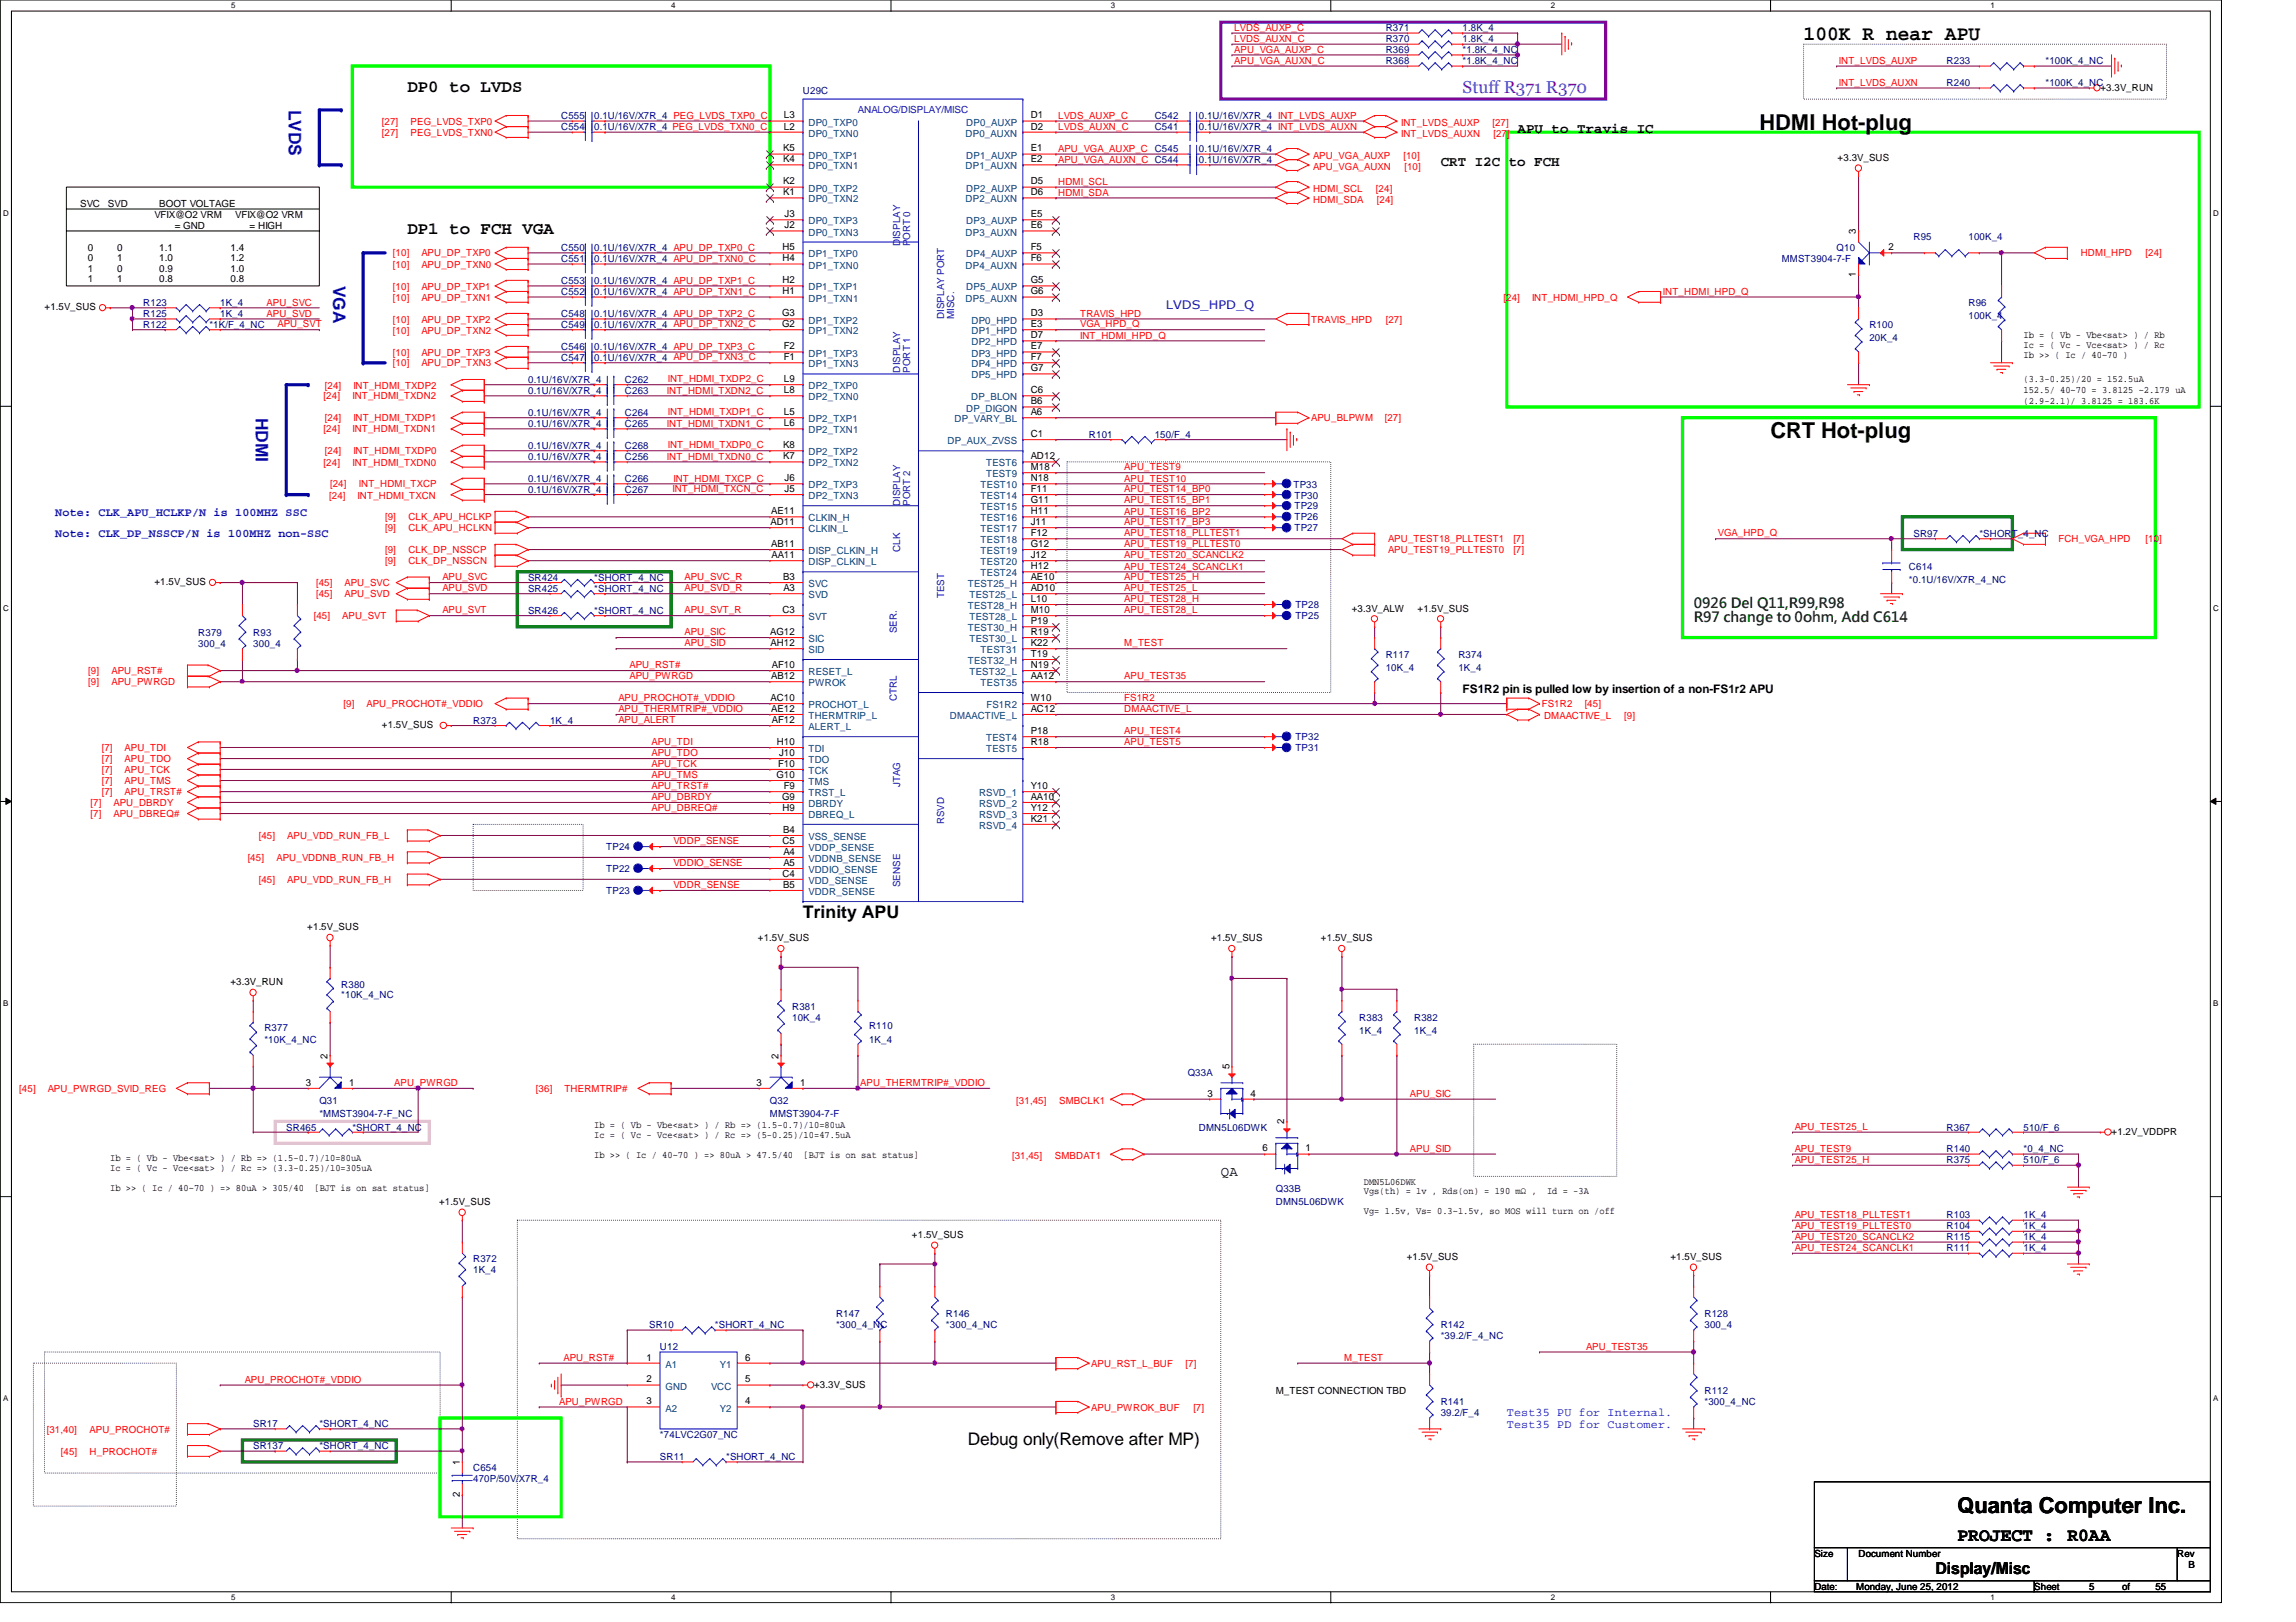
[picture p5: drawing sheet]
<svg xmlns="http://www.w3.org/2000/svg" width="297mm" height="210mm" viewBox="0 0 297 210" stroke-linecap="round" stroke-linejoin="round" font-family="sans-serif">
<defs><g id="words">
<g font-size="2.8">
<text x="227.6" y="16.8">HDMI Hot-plug</text>
<text x="229.1" y="56.7">CRT Hot-plug</text>
<text x="253.2" y="195.8">Quanta Computer Inc.</text>
</g>
<text font-size="2.7" x="233.3" y="5.1">100K R near APU</text>
<text font-size="2.4" x="253.2" y="199.4">PROJECT : R0AA</text>
<g font-size="2.2">
<text x="52.7" y="11.9">DP0 to LVDS</text>
<text x="52.7" y="30.3">DP1 to FCH VGA</text>
<text x="103.9" y="118.7">Trinity APU</text>
<text x="125.2" y="186.9">Debug only(Remove after MP)</text>
</g>
<g font-size="2.2" fill="#00f">
<text x="37.4" y="14.2" transform="rotate(90 37.4 14.2)">LVDS</text>
<text x="43.1" y="37" transform="rotate(90 43.1 37)">VGA</text>
<text x="33.1" y="54.1" transform="rotate(90 33.1 54.1)">HDMI</text>
</g>
<text font-size="2.2" fill="#8000ff" x="189.2" y="12.1">Stuff R371 R370</text>
<text font-size="2.1" x="250.4" y="203.7">Display/Misc</text>
<g font-size="1.8">
<text x="196.3" y="17.2">APU to Travis IC</text>
<text x="186.4" y="21.5">CRT I2C to FCH</text>
<text x="157.9" y="152.2">QA</text>
</g>
<g font-size="1.8" fill="#004000">
<text x="219.1" y="78.7">0926 Del Q11,R99,R98</text>
<text x="219.1" y="80.5">R97 change to 0ohm, Add C614</text>
</g>
<g font-size="1.5" fill="#00f">
<text x="150.8" y="40">LVDS_HPD_Q</text>
<text x="7.2" y="66.7">Note: CLK_APU_HCLKP/N is 100MHZ SSC</text>
<text x="7.2" y="69.6">Note: CLK_DP_NSSCP/N is 100MHZ non-SSC</text>
<text x="194.9" y="183.3">Test35 PU for Internal.</text>
<text x="194.9" y="184.8">Test35 PD for Customer.</text>
</g>
<text font-size="1.5" x="189.2" y="89.7">FS1R2 pin is pulled low by insertion of a non-FS1r2 APU</text>
<g font-size="1.3" fill="#f00">
<text x="159.7" y="5.4">LVDS_AUXN_C</text>
<text x="159.7" y="4">LVDS_AUXP_C</text>
<text x="159.7" y="8.3">APU_VGA_AUXN_C</text>
<text x="159.7" y="6.8">APU_VGA_AUXP_C</text>
<text x="237.9" y="8.3">INT_LVDS_AUXP</text>
<text x="237.9" y="11.1">INT_LVDS_AUXN</text>
<text x="49.4" y="16.1">[27]</text>
<text x="49.4" y="17.6">[27]</text>
<text x="53.1" y="16.1">PEG_LVDS_TXP0</text>
<text x="53.1" y="17.6">PEG_LVDS_TXN0</text>
<text x="136.9" y="15.4">LVDS_AUXP_C</text>
<text x="136.9" y="16.8">LVDS_AUXN_C</text>
<text x="181.3" y="16.3">INT_LVDS_AUXP</text>
<text x="181.3" y="17.7">INT_LVDS_AUXN</text>
<text x="193.1" y="16.3">[27]</text>
<text x="193.2" y="17.7">[27]</text>
<text x="136.9" y="23.9">HDMI_SCL</text>
<text x="136.9" y="21">APU_VGA_AUXN_C C544</text>
<text x="136.9" y="19.6">APU_VGA_AUXP_C C545</text>
<text x="169.9" y="20.5">APU_VGA_AUXP</text>
<text x="169.9" y="22">APU_VGA_AUXN</text>
<text x="181.6" y="20.5">[10]</text>
<text x="181.7" y="22">[10]</text>
<text x="136.9" y="25.3">HDMI_SDA</text>
<text x="169.9" y="24.8">HDMI_SCL</text>
<text x="169.9" y="26.2">HDMI_SDA</text>
<text x="178" y="24.8">[24]</text>
<text x="178.1" y="26.2">[24]</text>
<text x="50.8" y="33.2">[10]</text>
<text x="50.8" y="34.6">[10]</text>
<text x="54.5" y="33.2">APU_DP_TXP0</text>
<text x="54.5" y="34.6">APU_DP_TXN0</text>
<text x="269.2" y="33.2">HDMI_HPD</text>
<text x="277.6" y="33.2">[24]</text>
<text x="34.5" y="39.5">APU_SVC</text>
<text x="34.5" y="41">APU_SVD</text>
<text x="50.8" y="37.5">[10]</text>
<text x="50.8" y="38.9">[10]</text>
<text x="50.8" y="41.7">[10]</text>
<text x="54.5" y="37.5">APU_DP_TXP1</text>
<text x="54.5" y="38.9">APU_DP_TXN1</text>
<text x="54.5" y="41.7">APU_DP_TXP2</text>
<text x="139.7" y="41">TRAVIS_HPD</text>
<text x="169.6" y="41.7">TRAVIS_HPD</text>
<text x="179.3" y="41.7">[27]</text>
<text x="194.5" y="38.9">[24]</text>
<text x="198.2" y="38.9">INT_HDMI_HPD_Q</text>
<text x="215.1" y="38.1">INT_HDMI_HPD_Q</text>
<text x="35.9" y="42.4">APU_SVT</text>
<text x="50.8" y="43.2">[10]</text>
<text x="50.8" y="46">[10]</text>
<text x="50.8" y="47.4">[10]</text>
<text x="54.5" y="43.2">APU_DP_TXN2</text>
<text x="54.5" y="46">APU_DP_TXP3</text>
<text x="54.5" y="47.4">APU_DP_TXN3</text>
<text x="139.7" y="42.4">VGA_HPD_Q</text>
<text x="139.7" y="43.8">INT_HDMI_HPD_Q</text>
<text x="41.9" y="51.7">[24]</text>
<text x="42" y="50.3">[24]</text>
<text x="45.6" y="51.7">INT_HDMI_TXDN2</text>
<text x="45.7" y="50.3">INT_HDMI_TXDP2</text>
<text x="86.3" y="50.9">INT_HDMI_TXDN2_C</text>
<text x="86.4" y="49.5">INT_HDMI_TXDP2_C</text>
<text x="86.4" y="53.8">INT_HDMI_TXDP1_C</text>
<text x="41.9" y="56">[24]</text>
<text x="42" y="54.5">[24]</text>
<text x="42" y="58.8">[24]</text>
<text x="45.6" y="56">INT_HDMI_TXDN1</text>
<text x="45.7" y="54.5">INT_HDMI_TXDP1</text>
<text x="45.7" y="58.8">INT_HDMI_TXDP0</text>
<text x="86.3" y="55.2">INT_HDMI_TXDN1_C</text>
<text x="86.3" y="59.5">INT_HDMI_TXDN0_C</text>
<text x="86.4" y="58">INT_HDMI_TXDP0_C</text>
<text x="169.6" y="54.5">APU_BLPWM</text>
<text x="179.2" y="54.5">[27]</text>
<text x="41.9" y="60.2">[24]</text>
<text x="42.6" y="64.5">[24]</text>
<text x="42.7" y="63.1">[24]</text>
<text x="45.6" y="60.2">INT_HDMI_TXDN0</text>
<text x="46.3" y="64.5">INT_HDMI_TXCN</text>
<text x="46.4" y="63.1">INT_HDMI_TXCP</text>
<text x="87" y="63.7">INT_HDMI_TXCN_C</text>
<text x="87.1" y="62.3">INT_HDMI_TXCP_C</text>
<text x="145.5" y="60.9">APU_TEST9</text>
<text x="145.5" y="62.3">APU_TEST10</text>
<text x="145.5" y="63.7">APU_TEST14_BP0</text>
<text x="145.5" y="65.2">APU_TEST15_BP1</text>
<text x="49.8" y="68.7">[9]</text>
<text x="49.8" y="67.4">[9]</text>
<text x="49.8" y="71.6">[9]</text>
<text x="52.8" y="68.7">CLK_APU_HCLKN</text>
<text x="52.8" y="67.4">CLK_APU_HCLKP</text>
<text x="52.8" y="71.6">CLK_DP_NSSCP</text>
<text x="145.5" y="66.6">APU_TEST16_BP2</text>
<text x="145.5" y="68">APU_TEST17_BP3</text>
<text x="145.5" y="70.8">APU_TEST19_PLLTEST0</text>
<text x="145.5" y="69.4">APU_TEST18_PLLTEST1</text>
<text x="179.6" y="70.2">APU_TEST18_PLLTEST1</text>
<text x="179.6" y="71.6">APU_TEST19_PLLTEST0</text>
<text x="195.8" y="70.2">[7]</text>
<text x="195.8" y="71.6">[7]</text>
<text x="222.2" y="69.4">VGA_HPD_Q</text>
<text x="266.3" y="70.2">FCH_VGA_HPD</text>
<text x="277.6" y="70.2">[10]</text>
<text x="40.9" y="75.9">[45]</text>
<text x="40.9" y="77.3">[45]</text>
<text x="44.6" y="75.9">APU_SVC</text>
<text x="44.6" y="77.3">APU_SVD</text>
<text x="49.8" y="73">[9]</text>
<text x="52.8" y="73">CLK_DP_NSSCN</text>
<text x="57.2" y="75.1">APU_SVC</text>
<text x="57.2" y="76.5">APU_SVD</text>
<text x="88.6" y="75.1">APU_SVC_R</text>
<text x="88.6" y="76.5">APU_SVD_R</text>
<text x="145.5" y="72.3">APU_TEST20_SCANCLK2</text>
<text x="145.5" y="73.7">APU_TEST24_SCANCLK1</text>
<text x="145.5" y="75.1">APU_TEST25_H</text>
<text x="145.5" y="76.5">APU_TEST25_L</text>
<text x="145.5" y="77.9">APU_TEST28_H</text>
<text x="40.6" y="80.1">[45]</text>
<text x="44.3" y="80.1">APU_SVT</text>
<text x="57.2" y="79.4">APU_SVT</text>
<text x="88.6" y="83.7">APU_SID</text>
<text x="88.6" y="82.2">APU_SIC</text>
<text x="88.6" y="79.4">APU_SVT_R</text>
<text x="145.5" y="79.4">APU_TEST28_L</text>
<text x="145.5" y="83.7">M_TEST</text>
<text x="11.4" y="87.2">[9]</text>
<text x="11.4" y="88.7">[9]</text>
<text x="14.4" y="87.2">APU_RST#</text>
<text x="14.4" y="88.7">APU_PWRGD</text>
<text x="81.4" y="87.9">APU_PWRGD</text>
<text x="81.4" y="86.5">APU_RST#</text>
<text x="145.5" y="87.9">APU_TEST35</text>
<text x="44.4" y="91.5">[9]</text>
<text x="47.4" y="91.5">APU_PROCHOT#_VDDIO</text>
<text x="80" y="90.8">APU_PROCHOT#_VDDIO</text>
<text x="80" y="92.2">APU_THERMTRIP#_VDDIO</text>
<text x="80" y="93.6">APU_ALERT</text>
<text x="145.5" y="92.2">DMAACTIVE_L</text>
<text x="145.5" y="90.8">FS1R2</text>
<text x="145.5" y="95">APU_TEST4</text>
<text x="199.5" y="91.5">FS1R2</text>
<text x="199.8" y="93.1">DMAACTIVE_L</text>
<text x="205" y="91.5">[45]</text>
<text x="210.1" y="93.1">[9]</text>
<text x="13.2" y="97.2">[7]</text>
<text x="13.2" y="98.6">[7]</text>
<text x="13.2" y="100.1">[7]</text>
<text x="13.2" y="101.5">[7]</text>
<text x="16.1" y="97.2">APU_TDI</text>
<text x="16.1" y="98.6">APU_TDO</text>
<text x="16.1" y="100.1">APU_TCK</text>
<text x="16.1" y="101.5">APU_TMS</text>
<text x="84.3" y="96.4">APU_TDI</text>
<text x="84.3" y="100.7">APU_TMS</text>
<text x="84.3" y="97.9">APU_TDO</text>
<text x="84.3" y="99.3">APU_TCK</text>
<text x="145.5" y="96.4">APU_TEST5</text>
<text x="11.7" y="104.3">[7]</text>
<text x="11.7" y="105.7">[7]</text>
<text x="13.2" y="102.9">[7]</text>
<text x="14.7" y="104.3">APU_DBRDY</text>
<text x="14.7" y="105.7">APU_DBREQ#</text>
<text x="16.1" y="102.9">APU_TRST#</text>
<text x="84.3" y="105">APU_DBREQ#</text>
<text x="84.3" y="103.5">APU_DBRDY</text>
<text x="84.3" y="102.2">APU_TRST#</text>
<text x="32" y="111.4">[45]</text>
<text x="33.5" y="108.6">[45]</text>
<text x="35.8" y="111.4">APU_VDDNB_RUN_FB_H</text>
<text x="37.2" y="108.6">APU_VDD_RUN_FB_L</text>
<text x="87.1" y="112.1">VDDIO_SENSE</text>
<text x="87.1" y="109.3">VDDP_SENSE</text>
<text x="33.5" y="114.3">[45]</text>
<text x="37.2" y="114.3">APU_VDD_RUN_FB_H</text>
<text x="87.1" y="114.9">VDDR_SENSE</text>
<text x="2.5" y="141.3">[45]</text>
<text x="6.2" y="141.3">APU_PWRGD_SVID_REG</text>
<text x="51" y="140.5">APU_PWRGD</text>
<text x="69.3" y="141.3">[36]</text>
<text x="73" y="141.3">THERMTRIP#</text>
<text x="111.3" y="140.5">APU_THERMTRIP#_VDDIO</text>
<text x="131.5" y="142.9">[31,45]</text>
<text x="137" y="142.9">SMBCLK1</text>
<text x="182.4" y="141.9">APU_SIC</text>
<text x="130.9" y="150">[31,45]</text>
<text x="136.5" y="150">SMBDAT1</text>
<text x="182.4" y="149.1">APU_SID</text>
<text x="232.2" y="149.1">APU_TEST9</text>
<text x="232.2" y="146.2">APU_TEST25_L</text>
<text x="232.2" y="150.5">APU_TEST25_H</text>
<text x="232.2" y="157.6">APU_TEST18_PLLTEST1</text>
<text x="232.2" y="159">APU_TEST19_PLLTEST0</text>
<text x="232.2" y="160.4">APU_TEST20_SCANCLK2</text>
<text x="232.2" y="161.9">APU_TEST24_SCANCLK1</text>
<text x="31.7" y="178.9">APU_PROCHOT#_VDDIO</text>
<text x="72.9" y="176.1">APU_RST#</text>
<text x="141.2" y="176.9">APU_RST_L_BUF</text>
<text x="153.4" y="176.9">[7]</text>
<text x="173.9" y="176.1">M_TEST</text>
<text x="205.2" y="174.7">APU_TEST35</text>
<text x="6.1" y="185.4">[31,40]</text>
<text x="11.6" y="185.4">APU_PROCHOT#</text>
<text x="72.3" y="181.8">APU_PWRGD</text>
<text x="141.2" y="182.5">APU_PWROK_BUF</text>
<text x="154.4" y="182.5">[7]</text>
<text x="7.9" y="188.3">[45]</text>
<text x="11.6" y="188.3">H_PROCHOT#</text>
</g>
<g font-size="1.3" fill="#000080">
<text x="179.3" y="4.1">R371</text>
<text x="179.3" y="5.5">R370</text>
<text x="189.2" y="4.1">1.8K_4</text>
<text x="189.2" y="5.5">1.8K_4</text>
<text x="179.3" y="6.9">R369</text>
<text x="179.3" y="8.3">R368</text>
<text x="189.2" y="6.9">*1.8K_4_NC</text>
<text x="189.2" y="8.3">*1.8K_4_NC</text>
<text x="251.8" y="8.3">R233</text>
<text x="251.8" y="11.2">R240</text>
<text x="264.6" y="8.3">*100K_4_NC</text>
<text x="264.6" y="11.2">*100K_4_NC</text>
<text x="72.6" y="15.4">C555</text>
<text x="72.6" y="16.8">C554</text>
<text x="76.9" y="15.4">0.1U/16V/X7R_4 PEG_LVDS_TXP0_C</text>
<text x="76.9" y="16.8">0.1U/16V/X7R_4 PEG_LVDS_TXN0_C</text>
<text x="103.9" y="12.1">U29C</text>
<text x="149.4" y="15.4">C542</text>
<text x="149.4" y="16.8">C541</text>
<text x="155.1" y="15.4">0.1U/16V/X7R_4 INT_LVDS_AUXP</text>
<text x="155.1" y="16.8">0.1U/16V/X7R_4 INT_LVDS_AUXN</text>
<text x="155.1" y="21.1">0.1U/16V/X7R_4</text>
<text x="155.1" y="19.7">0.1U/16V/X7R_4</text>
<text x="72.6" y="32.5">C550</text>
<text x="72.6" y="33.9">C551</text>
<text x="76.9" y="32.5">0.1U/16V/X7R_4 APU_DP_TXP0_C</text>
<text x="76.9" y="33.9">0.1U/16V/X7R_4 APU_DP_TXN0_C</text>
<text x="230.5" y="33.9">MMST3904-7-F</text>
<text x="237.6" y="32.5">Q10</text>
<text x="247.6" y="31.1">R95</text>
<text x="254.7" y="31.1">100K_4</text>
<text x="18.5" y="39.6">R123</text>
<text x="18.5" y="41">R125</text>
<text x="28.5" y="39.6">1K_4</text>
<text x="28.5" y="41">1K_4</text>
<text x="72.6" y="36.7">C553</text>
<text x="72.6" y="38.2">C552</text>
<text x="72.6" y="41">C548</text>
<text x="76.9" y="36.7">0.1U/16V/X7R_4 APU_DP_TXP1_C</text>
<text x="76.9" y="38.2">0.1U/16V/X7R_4 APU_DP_TXN1_C</text>
<text x="76.9" y="41">0.1U/16V/X7R_4 APU_DP_TXP2_C</text>
<text x="254.7" y="39.6">R96</text>
<text x="254.7" y="41.3">100K_4</text>
<text x="18.5" y="42.5">R122</text>
<text x="27.1" y="42.5">*1K/F_4_NC</text>
<text x="72.6" y="45.3">C546</text>
<text x="72.6" y="46.7">C547</text>
<text x="72.6" y="42.5">C549</text>
<text x="76.9" y="45.3">0.1U/16V/X7R_4 APU_DP_TXP3_C</text>
<text x="76.9" y="46.7">0.1U/16V/X7R_4 APU_DP_TXN3_C</text>
<text x="76.9" y="42.5">0.1U/16V/X7R_4 APU_DP_TXN2_C</text>
<text x="241.8" y="42.5">R100</text>
<text x="241.8" y="44.2">20K_4</text>
<text x="68.3" y="53.8">0.1U/16V/X7R_4</text>
<text x="68.3" y="49.6">0.1U/16V/X7R_4</text>
<text x="68.3" y="51">0.1U/16V/X7R_4</text>
<text x="80.9" y="53.8">C264</text>
<text x="80.9" y="49.6">C262</text>
<text x="80.9" y="51">C263</text>
<text x="68.3" y="58.1">0.1U/16V/X7R_4</text>
<text x="68.3" y="59.5">0.1U/16V/X7R_4</text>
<text x="68.3" y="55.2">0.1U/16V/X7R_4</text>
<text x="80.9" y="58.1">C268</text>
<text x="80.9" y="59.5">C256</text>
<text x="80.9" y="55.2">C265</text>
<text x="140.9" y="56.7">R101</text>
<text x="149.4" y="56.7">150/F_4</text>
<text x="68.3" y="62.4">0.1U/16V/X7R_4</text>
<text x="68.3" y="63.8">0.1U/16V/X7R_4</text>
<text x="80.9" y="62.4">C266</text>
<text x="80.9" y="63.8">C267</text>
<text x="167.3" y="63.2">TP33</text>
<text x="167.5" y="64.5">TP30</text>
<text x="167.5" y="65.9">TP29</text>
<text x="167.5" y="68.7">TP27</text>
<text x="167.5" y="67.4">TP26</text>
<text x="247.6" y="69.5">SR97</text>
<text x="256.1" y="69.5">*SHORT_4_NC</text>
<text x="68.3" y="76.6">SR425</text>
<text x="68.3" y="75.2">SR424</text>
<text x="76.9" y="76.6">*SHORT_4_NC</text>
<text x="76.9" y="75.2">*SHORT_4_NC</text>
<text x="247" y="73.7">C614</text>
<text x="247" y="75.4">*0.1U/16V/X7R_4_NC</text>
<text x="25.7" y="82.3">R379</text>
<text x="25.7" y="83.7">300_4</text>
<text x="32.8" y="82.3">R93</text>
<text x="32.8" y="83.7">300_4</text>
<text x="68.3" y="79.4">SR426</text>
<text x="76.9" y="79.4">*SHORT_4_NC</text>
<text x="167.6" y="80.1">TP25</text>
<text x="167.6" y="78.7">TP28</text>
<text x="179.3" y="85.1">R117</text>
<text x="179.3" y="86.8">10K_4</text>
<text x="188.7" y="85.1">R374</text>
<text x="188.7" y="86.8">1K_4</text>
<text x="61.2" y="93.6">R373</text>
<text x="71.2" y="93.6">1K_4</text>
<text x="167.6" y="95.8">TP32</text>
<text x="167.6" y="97.2">TP31</text>
<text x="78.4" y="110">TP24</text>
<text x="78.4" y="112.9">TP22</text>
<text x="78.4" y="115.7">TP23</text>
<text x="44.2" y="127.8">R380</text>
<text x="44.2" y="129.2">*10K_4_NC</text>
<text x="102.5" y="130.6">R381</text>
<text x="34.2" y="133.5">R377</text>
<text x="34.2" y="134.9">*10K_4_NC</text>
<text x="102.5" y="132.1">10K_4</text>
<text x="112.4" y="133.2">R110</text>
<text x="112.4" y="134.9">1K_4</text>
<text x="175.8" y="132.1">R383</text>
<text x="175.8" y="133.8">1K_4</text>
<text x="183" y="132.1">R382</text>
<text x="183" y="133.8">1K_4</text>
<text x="41.3" y="142.9">Q31</text>
<text x="99.6" y="142.9">Q32</text>
<text x="153.7" y="139.2">Q33A</text>
<text x="37" y="146.3">SR465</text>
<text x="41.3" y="144.6">*MMST3904-7-F_NC</text>
<text x="45.6" y="146.3">*SHORT_4_NC</text>
<text x="99.6" y="144.6">MMST3904-7-F</text>
<text x="155.1" y="146.3">DMN5L06DWK</text>
<text x="251.8" y="146.3">R367</text>
<text x="251.8" y="149.1">R140</text>
<text x="261.8" y="146.3">510/F_6</text>
<text x="261.8" y="149.1">*0_4_NC</text>
<text x="165.1" y="154.3">Q33B</text>
<text x="165.1" y="156">DMN5L06DWK</text>
<text x="251.8" y="150.5">R375</text>
<text x="261.8" y="150.5">510/F_6</text>
<text x="251.8" y="157.6">R103</text>
<text x="251.8" y="160.5">R115</text>
<text x="251.8" y="159.1">R104</text>
<text x="251.8" y="161.9">R111</text>
<text x="261.8" y="157.6">1K_4</text>
<text x="261.8" y="160.5">1K_4</text>
<text x="261.8" y="159.1">1K_4</text>
<text x="261.8" y="161.9">1K_4</text>
<text x="61.2" y="163.4">R372</text>
<text x="61.2" y="164.8">1K_4</text>
<text x="84" y="171.9">SR10</text>
<text x="92.5" y="171.9">*SHORT_4_NC</text>
<text x="108.2" y="170.5">R147</text>
<text x="108.2" y="171.9">*300_4_NC</text>
<text x="122.4" y="170.5">R146</text>
<text x="122.4" y="171.9">*300_4_NC</text>
<text x="186.4" y="171.9">R142</text>
<text x="186.4" y="173.3">*39.2/F_4_NC</text>
<text x="220.5" y="170.5">R128</text>
<text x="220.5" y="171.9">300_4</text>
<text x="85.4" y="174.8">U12</text>
<text x="32.8" y="184.7">SR17</text>
<text x="41.3" y="184.7">*SHORT_4_NC</text>
<text x="186.4" y="181.9">R141</text>
<text x="186.4" y="183.3">39.2/F_4</text>
<text x="220.5" y="180.4">R112</text>
<text x="220.5" y="181.9">*300_4_NC</text>
<text x="32.8" y="187.5">SR137</text>
<text x="41.3" y="187.5">*SHORT_4_NC</text>
<text x="61.2" y="190.4">C654</text>
<text x="61.2" y="191.8">470P/50V/X7R_4</text>
<text x="85.4" y="189">SR11</text>
<text x="85.4" y="186.1">*74LVC2G07_NC</text>
<text x="93.9" y="189">*SHORT_4_NC</text>
</g>
<g font-size="1.3">
<text x="271.7" y="11.7">+3.3V_RUN</text>
<text x="101.4" y="16.8">L2</text>
<text x="101.4" y="15.3">L3</text>
<text x="133.3" y="16.8">D2</text>
<text x="133.3" y="15.3">D1</text>
<text x="101.3" y="23.9">K2</text>
<text x="101.3" y="21">K4</text>
<text x="101.3" y="19.6">K5</text>
<text x="133.3" y="23.9">D5</text>
<text x="133.3" y="21">E2</text>
<text x="133.3" y="19.6">E1</text>
<text x="237.7" y="20.8">+3.3V_SUS</text>
<text x="10.4" y="26.8">SVC</text>
<text x="14" y="26.8">SVD</text>
<text x="20" y="28.2">VFIX@O2 VRM</text>
<text x="20.6" y="26.8">BOOT VOLTAGE</text>
<text x="22.6" y="29.6">= GND</text>
<text x="30.4" y="28.2">VFIX@O2 VRM</text>
<text x="32.3" y="29.6">= HIGH</text>
<text x="101.3" y="25.3">K1</text>
<text x="101.5" y="29.5">J2</text>
<text x="101.5" y="28.1">J3</text>
<text x="133.3" y="29.5">E6</text>
<text x="133.3" y="28.1">E5</text>
<text x="133.3" y="25.3">D6</text>
<text x="11.4" y="32.5">0</text>
<text x="11.4" y="33.8">0</text>
<text x="11.4" y="35.1">1</text>
<text x="15.2" y="32.5">0</text>
<text x="15.2" y="33.8">1</text>
<text x="15.2" y="35.1">0</text>
<text x="20.6" y="32.5">1.1</text>
<text x="20.6" y="33.8">1.0</text>
<text x="20.6" y="35.1">0.9</text>
<text x="29.8" y="32.5">1.4</text>
<text x="29.8" y="33.8">1.2</text>
<text x="29.8" y="35.1">1.0</text>
<text x="101.2" y="33.8">H4</text>
<text x="101.2" y="32.4">H5</text>
<text x="133.3" y="33.8">F6</text>
<text x="133.3" y="32.4">F5</text>
<text x="240.1" y="35.9" transform="rotate(-90 240.1 35.9)">1</text>
<text x="240.1" y="30.3" transform="rotate(-90 240.1 30.3)">3</text>
<text x="244.3" y="32.4">2</text>
<text x="5.8" y="40.2">+1.5V_SUS</text>
<text x="11.4" y="36.4">1</text>
<text x="15.2" y="36.4">1</text>
<text x="20.6" y="36.4">0.8</text>
<text x="29.8" y="36.4">0.8</text>
<text x="101.2" y="40.9">G3</text>
<text x="101.2" y="38.1">H1</text>
<text x="101.2" y="36.7">H2</text>
<text x="133.3" y="40.9">D3</text>
<text x="133.3" y="38.1">G6</text>
<text x="133.3" y="36.7">G5</text>
<text x="101.2" y="42.3">G2</text>
<text x="101.4" y="46.6">F1</text>
<text x="101.4" y="45.2">F2</text>
<text x="133.3" y="46.6">F7</text>
<text x="133.3" y="45.2">E7</text>
<text x="133.3" y="43.8">D7</text>
<text x="133.3" y="42.3">E3</text>
<text x="261.8" y="43.7">Ib = ( Vb - Vbe&lt;sat&gt; ) / Rb</text>
<text x="261.8" y="45">Ic = ( Vc - Vce&lt;sat&gt; ) / Rc</text>
<text x="261.8" y="46.3">Ib &gt;&gt; ( Ic / 40~70 )</text>
<text x="101.4" y="49.4">L9</text>
<text x="101.4" y="50.9">L8</text>
<text x="101.4" y="53.7">L5</text>
<text x="133.3" y="53.7">A6</text>
<text x="133.3" y="52.3">B6</text>
<text x="133.3" y="50.9">C6</text>
<text x="133.3" y="48">G7</text>
<text x="261.8" y="49.4">(3.3-0.25)/20 = 152.5uA</text>
<text x="261.8" y="52.3">(2.9-2.1)/ 3.8125 = 183.6K</text>
<text x="261.8" y="50.8">152.5/ 40~70 = 3.8125 ~2.179 uA</text>
<text x="101.3" y="58">K8</text>
<text x="101.3" y="59.4">K7</text>
<text x="101.4" y="55.2">L6</text>
<text x="133.3" y="59.4">AD12</text>
<text x="133.3" y="56.6">C1</text>
<text x="101.5" y="62.3">J6</text>
<text x="101.5" y="63.7">J5</text>
<text x="133.3" y="65.1">G11</text>
<text x="133.3" y="63.7">F11</text>
<text x="133.3" y="62.3">N18</text>
<text x="133.3" y="60.8">M18</text>
<text x="99.7" y="67.9">AD11</text>
<text x="99.8" y="70.8">AB11</text>
<text x="99.8" y="66.5">AE11</text>
<text x="133.3" y="70.8">G12</text>
<text x="133.3" y="69.4">F12</text>
<text x="133.3" y="67.9">J11</text>
<text x="133.3" y="66.5">H11</text>
<text x="20" y="75.7">+1.5V_SUS</text>
<text x="99.8" y="72.2">AA11</text>
<text x="101.3" y="75.1">B3</text>
<text x="101.3" y="76.5">A3</text>
<text x="133.3" y="77.9">L10</text>
<text x="133.3" y="76.5">AD10</text>
<text x="133.3" y="75.1">AE10</text>
<text x="133.3" y="73.7">H12</text>
<text x="133.3" y="72.2">J12</text>
<text x="99.6" y="82.2">AG12</text>
<text x="99.7" y="83.6">AH12</text>
<text x="101.2" y="79.3">C3</text>
<text x="133.3" y="83.6">K22</text>
<text x="133.3" y="82.2">R19</text>
<text x="133.3" y="80.8">P19</text>
<text x="133.3" y="79.3">M10</text>
<text x="174.9" y="79.2">+3.3V_ALW</text>
<text x="183.4" y="79.2">+1.5V_SUS</text>
<text x="99.8" y="87.9">AB12</text>
<text x="99.9" y="86.4">AF10</text>
<text x="133.3" y="87.9">AA12</text>
<text x="133.3" y="86.4">N19</text>
<text x="133.3" y="85">T19</text>
<text x="49.4" y="94.2">+1.5V_SUS</text>
<text x="99.7" y="90.7">AC10</text>
<text x="99.8" y="92.1">AE12</text>
<text x="99.9" y="93.6">AF12</text>
<text x="133.3" y="95">P18</text>
<text x="133.3" y="92.1">AC12</text>
<text x="133.3" y="90.7">W10</text>
<text x="100.5" y="100.7">G10</text>
<text x="100.5" y="96.4">H10</text>
<text x="100.7" y="99.2">F10</text>
<text x="100.8" y="97.8">J10</text>
<text x="133.3" y="96.4">R18</text>
<text x="101.2" y="103.5">G9</text>
<text x="101.2" y="104.9">H9</text>
<text x="101.3" y="107.8">B4</text>
<text x="101.4" y="102.1">F9</text>
<text x="133.3" y="104.9">Y12</text>
<text x="133.3" y="103.5">AA10</text>
<text x="133.3" y="102.1">Y10</text>
<text x="133.3" y="106.3">K21</text>
<text x="101.2" y="113.5">C4</text>
<text x="101.2" y="109.2">C5</text>
<text x="101.3" y="112.1">A5</text>
<text x="101.3" y="110.6">A4</text>
<text x="101.3" y="114.9">B5</text>
<text x="39.7" y="120.4">+1.5V_SUS</text>
<text x="98" y="121.8">+1.5V_SUS</text>
<text x="156.7" y="121.8">+1.5V_SUS</text>
<text x="170.9" y="121.8">+1.5V_SUS</text>
<text x="29.8" y="127.5">+3.3V_RUN</text>
<text x="42.4" y="137" transform="rotate(-90 42.4 137)">2</text>
<text x="100.7" y="137" transform="rotate(-90 100.7 137)">2</text>
<text x="39.6" y="140.5">3</text>
<text x="45.2" y="140.5">1</text>
<text x="97.9" y="140.5">3</text>
<text x="103.5" y="140.5">1</text>
<text x="156.2" y="141.9">3</text>
<text x="159" y="138.4" transform="rotate(-90 159 138.4)">5</text>
<text x="161.8" y="141.9">4</text>
<text x="76.9" y="146">Ib = ( Vb - Vbe&lt;sat&gt; ) / Rb =&gt; (1.5-0.7)/10=80uA</text>
<text x="76.9" y="147.3">Ic = ( Vc - Vce&lt;sat&gt; ) / Rc =&gt; (5-0.25)/10=47.5uA</text>
<text x="76.9" y="149.8">Ib &gt;&gt; ( Ic / 40~70 ) =&gt; 80uA &gt; 47.5/40</text>
<text x="104" y="149.8">[BJT is on sat status]</text>
<text x="163.3" y="149">6</text>
<text x="166.2" y="145.5" transform="rotate(-90 166.2 145.5)">2</text>
<text x="168.9" y="149">1</text>
<text x="273.2" y="146.9">+1.2V_VDDPR</text>
<text x="14.3" y="150.3">Ib = ( Vb - Vbe&lt;sat&gt; ) / Rb =&gt; (1.5-0.7)/10=80uA</text>
<text x="14.3" y="151.6">Ic = ( Vc - Vce&lt;sat&gt; ) / Rc =&gt; (3.3-0.25)/10=305uA</text>
<text x="14.3" y="154.1">Ib &gt;&gt; ( Ic / 40~70 ) =&gt; 80uA &gt; 305/40</text>
<text x="40.7" y="154.1">[BJT is on sat status]</text>
<text x="56.8" y="156">+1.5V_SUS</text>
<text x="176.4" y="153.3">DMN5L06DWK</text>
<text x="176.4" y="154.6">Vgs(th) = 1v , Rds(on) = 190 mΩ ,</text>
<text x="200.1" y="154.6">Id = -3A</text>
<text x="118" y="160.2">+1.5V_SUS</text>
<text x="176.4" y="157.1">Vg= 1.5v, Vs= 0.3~1.5v, so MOS will turn on /off</text>
<text x="182" y="163.1">+1.5V_SUS</text>
<text x="216.1" y="163.1">+1.5V_SUS</text>
<text x="83.6" y="176.1">1</text>
<text x="83.6" y="178.9">2</text>
<text x="96.4" y="176.1">6</text>
<text x="96.4" y="178.9">5</text>
<text x="105.3" y="179.6">+3.3V_SUS</text>
<text x="83.6" y="181.7">3</text>
<text x="96.4" y="181.7">4</text>
<text x="165.1" y="180.4">M_TEST CONNECTION TBD</text>
<text x="59.5" y="189.6" transform="rotate(-90 59.5 189.6)">1</text>
<text x="59.5" y="193.7" transform="rotate(-90 59.5 193.7)">2</text>
<text x="234.7" y="201.5">Size</text>
<text x="240.5" y="201.5">Document Number</text>
<text x="281.7" y="201.5">Rev</text>
<text x="283.1" y="202.9">B</text>
<text x="234.7" y="205.7">Date:</text>
<text x="240.2" y="205.7">Monday, June 25, 2012</text>
<text x="263.2" y="205.7">Sheet</text>
<text x="270.3" y="205.7">5</text>
<text x="274.6" y="205.7">of</text>
<text x="278.8" y="205.7">55</text>
</g>
<g font-size="1.3" fill="#004080">
<text x="104.6" y="17.7">DP0_TXN0</text>
<text x="104.6" y="16.3">DP0_TXP0</text>
<text x="124.9" y="17.7">DP0_AUXN</text>
<text x="125" y="16.3">DP0_AUXP</text>
<text x="104.6" y="21.9">DP0_TXN1</text>
<text x="104.6" y="20.5">DP0_TXP1</text>
<text x="124.9" y="21.9">DP1_AUXN</text>
<text x="125" y="20.5">DP1_AUXP</text>
<text x="104.6" y="29">DP0_TXP3</text>
<text x="104.6" y="26.2">DP0_TXN2</text>
<text x="104.6" y="24.8">DP0_TXP2</text>
<text x="124.9" y="26.2">DP2_AUXN</text>
<text x="125" y="29">DP3_AUXP</text>
<text x="125" y="24.8">DP2_AUXP</text>
<text x="104.6" y="34.8">DP1_TXN0</text>
<text x="104.6" y="33.3">DP1_TXP0</text>
<text x="104.6" y="30.5">DP0_TXN3</text>
<text x="124.9" y="34.8">DP4_AUXN</text>
<text x="124.9" y="30.5">DP3_AUXN</text>
<text x="125" y="33.3">DP4_AUXP</text>
<text x="104.6" y="41.9">DP1_TXP2</text>
<text x="104.6" y="39">DP1_TXN1</text>
<text x="104.6" y="37.6">DP1_TXP1</text>
<text x="124.9" y="39">DP5_AUXN</text>
<text x="125" y="37.6">DP5_AUXP</text>
<text x="125.7" y="41.9">DP0_HPD</text>
<text x="104.6" y="47.5">DP1_TXN3</text>
<text x="104.6" y="46.1">DP1_TXP3</text>
<text x="104.6" y="43.3">DP1_TXN2</text>
<text x="125.7" y="47.5">DP4_HPD</text>
<text x="125.7" y="46.1">DP3_HPD</text>
<text x="125.7" y="44.7">DP2_HPD</text>
<text x="125.7" y="43.3">DP1_HPD</text>
<text x="104.6" y="50.4">DP2_TXP0</text>
<text x="104.6" y="51.8">DP2_TXN0</text>
<text x="125" y="53.3">DP_DIGON</text>
<text x="125.6" y="51.8">DP_BLON</text>
<text x="125.7" y="49">DP5_HPD</text>
<text x="104.6" y="54.7">DP2_TXP1</text>
<text x="104.6" y="56.1">DP2_TXN1</text>
<text x="104.6" y="58.9">DP2_TXP2</text>
<text x="122.6" y="57.5">DP_AUX_ZVSS</text>
<text x="123.5" y="54.7">DP_VARY_BL</text>
<text x="104.6" y="60.4">DP2_TXN2</text>
<text x="104.6" y="63.2">DP2_TXP3</text>
<text x="104.6" y="64.6">DP2_TXN3</text>
<text x="126.9" y="64.6">TEST14</text>
<text x="126.9" y="63.2">TEST10</text>
<text x="127.6" y="61.8">TEST9</text>
<text x="127.6" y="60.4">TEST6</text>
<text x="104.6" y="71.7">DISP_CLKIN_H</text>
<text x="104.6" y="68.9">CLKIN_L</text>
<text x="104.6" y="67.5">CLKIN_H</text>
<text x="126.9" y="71.7">TEST19</text>
<text x="126.9" y="70.3">TEST18</text>
<text x="126.9" y="68.9">TEST17</text>
<text x="126.9" y="67.5">TEST16</text>
<text x="126.9" y="66">TEST15</text>
<text x="104.6" y="77.4">SVD</text>
<text x="104.6" y="76">SVC</text>
<text x="104.6" y="73.2">DISP_CLKIN_L</text>
<text x="125.2" y="76">TEST25_H</text>
<text x="125.4" y="77.4">TEST25_L</text>
<text x="126.9" y="74.6">TEST24</text>
<text x="126.9" y="73.2">TEST20</text>
<text x="104.6" y="83.1">SIC</text>
<text x="104.6" y="80.3">SVT</text>
<text x="125.2" y="81.7">TEST30_H</text>
<text x="125.2" y="78.8">TEST28_H</text>
<text x="125.4" y="83.1">TEST30_L</text>
<text x="125.4" y="80.3">TEST28_L</text>
<text x="104.6" y="88.8">PWROK</text>
<text x="104.6" y="87.4">RESET_L</text>
<text x="104.6" y="84.5">SID</text>
<text x="125.2" y="85.9">TEST32_H</text>
<text x="125.4" y="87.4">TEST32_L</text>
<text x="126.9" y="88.8">TEST35</text>
<text x="126.9" y="84.5">TEST31</text>
<text x="104.6" y="94.5">ALERT_L</text>
<text x="104.6" y="93">THERMTRIP_L</text>
<text x="104.6" y="91.7">PROCHOT_L</text>
<text x="122.9" y="93">DMAACTIVE_L</text>
<text x="127.6" y="95.9">TEST4</text>
<text x="127.6" y="91.7">FS1R2</text>
<text x="104.6" y="101.6">TMS</text>
<text x="104.6" y="100.2">TCK</text>
<text x="104.6" y="98.8">TDO</text>
<text x="104.6" y="97.3">TDI</text>
<text x="127.6" y="97.3">TEST5</text>
<text x="104.6" y="105.9">DBREQ_L</text>
<text x="104.6" y="104.4">DBRDY</text>
<text x="104.6" y="103">TRST_L</text>
<text x="126.7" y="105.9">RSVD_3</text>
<text x="126.7" y="104.4">RSVD_2</text>
<text x="126.7" y="103">RSVD_1</text>
<text x="126.7" y="107.3">RSVD_4</text>
<text x="104.6" y="113">VDDIO_SENSE</text>
<text x="104.6" y="111.5">VDDNB_SENSE</text>
<text x="104.6" y="110.2">VDDP_SENSE</text>
<text x="104.6" y="108.7">VSS_SENSE</text>
<text x="104.6" y="115.8">VDDR_SENSE</text>
<text x="104.6" y="114.4">VDD_SENSE</text>
<text x="86.1" y="177">A1</text>
<text x="86.1" y="179.8">GND</text>
<text x="92" y="179.8">VCC</text>
<text x="93.1" y="177">Y1</text>
<text x="86.1" y="182.7">A2</text>
<text x="93.1" y="182.7">Y2</text>
</g>
<g font-size="1.3" fill="#00f">
<text x="111" y="14.6">ANALOG/DISPLAY/MISC</text>
<text x="116.5" y="31.9" transform="rotate(-90 116.5 31.9)">DISPLAY</text>
<text x="117.8" y="31.9" transform="rotate(-90 117.8 31.9)">PORT 0</text>
<text x="122.1" y="41.3" transform="rotate(-90 122.1 41.3)">DISPLAY PORT</text>
<text x="123.4" y="41.3" transform="rotate(-90 123.4 41.3)">MISC.</text>
<text x="116.5" y="48.2" transform="rotate(-90 116.5 48.2)">DISPLAY</text>
<text x="117.8" y="48.2" transform="rotate(-90 117.8 48.2)">PORT 1</text>
<text x="116.5" y="65.4" transform="rotate(-90 116.5 65.4)">DISPLAY</text>
<text x="117.8" y="65.4" transform="rotate(-90 117.8 65.4)">PORT 2</text>
<text x="116.5" y="71.4" transform="rotate(-90 116.5 71.4)">CLK</text>
<text x="122.1" y="77.4" transform="rotate(-90 122.1 77.4)">TEST</text>
<text x="116" y="82" transform="rotate(-90 116 82)">SER.</text>
<text x="116" y="90.8" transform="rotate(-90 116 90.8)">CTRL</text>
<text x="116.5" y="101.9" transform="rotate(-90 116.5 101.9)">JTAG</text>
<text x="122.1" y="106.7" transform="rotate(-90 122.1 106.7)">RSVD</text>
<text x="116.5" y="114.8" transform="rotate(-90 116.5 114.8)">SENSE</text>
</g>
<g font-size="1">
<text x="29.9" y="1.1">5</text>
<text x="86.8" y="1.1">4</text>
<text x="143.7" y="1.1">3</text>
<text x="200.6" y="1.1">2</text>
<text x="257.5" y="1.1">1</text>
<text x=".4" y="27.9">D</text>
<text x="286.3" y="27.9">D</text>
<text x=".4" y="79">C</text>
<text x="286.3" y="79">C</text>
<text x=".4" y="130.2">B</text>
<text x="286.3" y="130.2">B</text>
<text x=".4" y="181.3">A</text>
<text x="286.3" y="181.3">A</text>
<text x="29.9" y="207.1">5</text>
<text x="86.8" y="207.1">4</text>
<text x="143.7" y="207.1">3</text>
<text x="200.6" y="207.1">2</text>
<text x="257.5" y="207.1">1</text>
</g>
</g></defs>
<path d="M0 0h287.4v207.4h-287.4zM1.5 1.4h284.5v204.6h-284.5z" fill="none" stroke="#000" stroke-width=".13"/>
<g fill="#fff">
<path d="M29.9 .2h.6v1.1h-.6z"/>
<path d="M29.9 206.2h.6v1.1h-.6z"/>
</g>
<path d="M58.4 0v1.4M58.4 206v1.4" fill="none" stroke="#000" stroke-width=".13"/>
<g fill="#fff">
<path d="M86.8 .2h.6v1.1h-.6z"/>
<path d="M86.8 206.2h.6v1.1h-.6z"/>
</g>
<path d="M115.3 0v1.4M115.3 206v1.4" fill="none" stroke="#000" stroke-width=".13"/>
<g fill="#fff">
<path d="M143.7 .2h.6v1.1h-.6z"/>
<path d="M143.7 206.2h.6v1.1h-.6z"/>
</g>
<path d="M172.2 0v1.4M172.2 206v1.4" fill="none" stroke="#000" stroke-width=".13"/>
<g fill="#fff">
<path d="M200.6 .2h.6v1.1h-.6z"/>
<path d="M200.6 206.2h.6v1.1h-.6z"/>
</g>
<path d="M229.1 0v1.4M229.1 206v1.4" fill="none" stroke="#000" stroke-width=".13"/>
<g fill="#fff">
<path d="M257.5 .2h.6v1.1h-.6z"/>
<path d="M257.5 206.2h.6v1.1h-.6z"/>
<path d="M.4 27h.7v1.2h-.7z"/>
<path d="M286.3 27h.8v1.2h-.8z"/>
<path d="M.4 78.1h.7v1.2h-.7z"/>
<path d="M286.3 78.1h.8v1.2h-.8z"/>
</g>
<path d="M0 52.6h1.5M286 52.6h1.4" fill="none" stroke="#000" stroke-width=".13"/>
<g fill="#fff">
<path d="M.4 129.3h.7v1.1h-.7z"/>
<path d="M286.3 129.3h.7v1.1h-.7z"/>
</g>
<path d="M0 103.7h1.5M.8 103.3l.7 .4-.7 .4zM286 103.7l.7-.4v.8zM286 103.7h1.4" fill="none" stroke="#000" stroke-width=".13"/>
<path d="M.8 103.3l.7 .4-.7 .4zM286 103.7l.7-.4v.8z" fill="#000"/>
<g fill="#fff">
<path d="M.4 180.4h.7v1.2h-.7z"/>
<path d="M286.3 180.4h.7v1.2h-.7z"/>
</g>
<path d="M0 154.9h1.5M286 154.9h1.4" fill="none" stroke="#000" stroke-width=".13"/>
<path d="M66.9 157.9h91v41.2h-91z" fill="none" stroke="#000" stroke-width=".13" stroke-dasharray="0 .3"/>
<path d="M41.3 14.2v7.1" fill="none" stroke="#00f" stroke-width=".42"/>
<circle cx="41.3" cy="21.3" r=".21" fill="#00f"/>
<path d="M41.3 21.3h2.9" fill="none" stroke="#00f" stroke-width=".42"/>
<circle cx="44.2" cy="21.3" r=".21" fill="#00f"/>
<path d="M41.3 14.2h2.9" fill="none" stroke="#00f" stroke-width=".42"/>
<circle cx="44.2" cy="14.2" r=".21" fill="#00f"/>
<path d="M47 32.7h2.8" fill="none" stroke="#00f" stroke-width=".42"/>
<circle cx="47" cy="32.7" r=".21" fill="#00f"/>
<path d="M47 46.9h2.8" fill="none" stroke="#00f" stroke-width=".42"/>
<circle cx="47" cy="46.9" r=".21" fill="#00f"/>
<path d="M47 32.7v14.2" fill="none" stroke="#00f" stroke-width=".42"/>
<circle cx="47" cy="46.9" r=".21" fill="#00f"/>
<path d="M37 49.8h2.9" fill="none" stroke="#00f" stroke-width=".42"/>
<circle cx="39.9" cy="49.8" r=".21" fill="#00f"/>
<path d="M37 64h2.9" fill="none" stroke="#00f" stroke-width=".42"/>
<circle cx="39.9" cy="64" r=".21" fill="#00f"/>
<path d="M37 49.8v14.2" fill="none" stroke="#00f" stroke-width=".42"/>
<circle cx="37" cy="64" r=".21" fill="#00f"/>
<path d="M233.3 5.7h47v7.1h-47zM138 59.8h34.2v29.8h-34.2zM61.2 106.7h14.2v8.5h-14.2zM190.7 135.1h18.5v17.1h-18.5zM4.3 176.4h18.5v18.5h-18.5zM5.8 175h51.1v15.6h-51.1z" fill="none" stroke="#000" stroke-width=".13" stroke-dasharray="0 .3"/>
<path d="M45.6 8.6h54v15.6h-54zM194.9 17.1h89.6v35.6h-89.6zM217.7 54.1h61.1v28.4h-61.1zM56.9 183.5h15.7v12.8h-15.7z" fill="none" stroke="#0f0" stroke-width=".42"/>
<path d="M66.9 74h19.9v7.1h-19.9zM246.1 66.9h14.2v4.2h-14.2zM31.4 186.4h19.9v2.8h-19.9z" fill="none" stroke="#008000" stroke-width=".42"/>
<path d="M157.9 2.9h49.8v9.9h-49.8z" fill="none" stroke="#8000ff" stroke-width=".42"/>
<path d="M8.6 24.2h32.7v12.8h-32.7zM8.6 27.1h32.7M8.6 29.9h32.7M41.3 29.9h.1" fill="none" stroke="#000" stroke-width=".13"/>
<path d="M35.6 145.1h19.9v2.9h-19.9z" fill="none" stroke="#ff80ff" stroke-width=".42"/>
<path d="M136.6 56.9h.1M136.6 56.9h7.1M150.8 56.9h.1M150.8 56.9h15.7M136.6 61.2h.1M136.6 62.6h.1M136.6 61.2h27M136.6 62.6h27M231.9 149.4h.1M231.9 149.4h22.8M268.9 150.8h.1M268.9 150.8v2.8" fill="none" stroke="#800040" stroke-width=".13"/>
<circle cx="268.9" cy="150.8" r=".29" fill="#f0f"/>
<circle cx="268.9" cy="150.8" r=".29" fill="none" stroke="#f0f" stroke-width=".13"/>
<path d="M261.8 149.4h.1M261.8 149.4h7.1M268.9 149.4h.1M268.9 149.4v1.4M59.8 179.2h.1M59.8 179.2v5.7" fill="none" stroke="#800040" stroke-width=".13"/>
<circle cx="59.8" cy="184.9" r=".26" fill="#f0f"/>
<circle cx="59.8" cy="184.9" r=".26" fill="none" stroke="#f0f" stroke-width=".13"/>
<circle cx="59.8" cy="179.2" r=".27" fill="#f0f"/>
<circle cx="59.8" cy="179.2" r=".27" fill="none" stroke="#f0f" stroke-width=".13"/>
<g fill="none" stroke="#800040" stroke-width=".13">
<path d="M136.6 42.7h.1M136.6 42.7h27M231.9 150.8h.1M231.9 146.5h.1M231.9 150.8h22.8M231.9 146.5h22.8M261.8 150.8h.1M261.8 150.8h7.1M28.5 179.2h.1M59.8 167.9h.1M59.8 167.9v11.3h-31.3M185 165h.1"/>
<path d="M185 165v2.9M199.2 175h.1M199.2 175h19.9M219.1 165h.1M219.1 165v1.5M219.1 183.5h.1M219.1 183.5v1.4"/>
</g>
<circle cx="219.1" cy="174.9" r=".29" fill="#f0f"/>
<circle cx="219.1" cy="174.9" r=".29" fill="none" stroke="#f0f" stroke-width=".13"/>
<path d="M167.9 176.4h.1M185 175h.1M185 175v1.4h-17.1" fill="none" stroke="#800040" stroke-width=".13"/>
<circle cx="184.9" cy="176.4" r=".27" fill="#f0f"/>
<circle cx="184.9" cy="176.4" r=".27" fill="none" stroke="#f0f" stroke-width=".13"/>
<path d="M120.9 163.6h.1M120.9 163.6v2.9M185 176.4h.1M185 176.4v1.4" fill="none" stroke="#800040" stroke-width=".13"/>
<circle cx="120.9" cy="163.6" r=".26" fill="#f0f"/>
<circle cx="120.9" cy="163.6" r=".26" fill="none" stroke="#f0f" stroke-width=".13"/>
<g fill="none" stroke="#800040" stroke-width=".13">
<path d="M69.8 176.4h.1M69.8 176.4h11.3M113.8 173.6h.1M113.8 173.6v8.5M120.9 176.4h.1M120.9 173.6h.1M120.9 176.4h15.7M120.9 173.6v2.8M69.8 182.1h.1M69.8 182.1h11.3M103.9 182.1h.1M103.9 182.1h32.7"/>
<path d="M113.8 182.1h.1"/>
</g>
<circle cx="113.8" cy="182" r=".27" fill="#f0f"/>
<circle cx="113.8" cy="182" r=".27" fill="none" stroke="#f0f" stroke-width=".13"/>
<path d="M103.9 176.4h.1M103.9 176.4h17" fill="none" stroke="#800040" stroke-width=".13"/>
<circle cx="120.9" cy="176.4" r=".27" fill="#f0f"/>
<circle cx="120.9" cy="176.4" r=".27" fill="none" stroke="#f0f" stroke-width=".13"/>
<circle cx="103.9" cy="176.4" r=".29" fill="#f0f"/>
<circle cx="103.9" cy="176.4" r=".29" fill="none" stroke="#f0f" stroke-width=".13"/>
<path d="M180.7 149.4h.1M180.7 149.4h12.8M72.6 179.2h.1M72.6 179.2h8.5M99.6 179.2h.1M99.6 179.2h4.3M113.8 163.6h.1M113.8 163.6v2.9M120.9 162.2h.1M120.9 162.2v1.4h-7.1" fill="none" stroke="#800040" stroke-width=".13"/>
<circle cx="180.7" cy="149.4" r=".26" fill="#f0f"/>
<circle cx="180.7" cy="149.4" r=".26" fill="none" stroke="#f0f" stroke-width=".13"/>
<path d="M159.4 126.6h.1M159.4 126.6v11.4M162.2 142.2h.1M162.2 142.2h11.4" fill="none" stroke="#800040" stroke-width=".13"/>
<circle cx="159.3" cy="126.6" r=".27" fill="#f0f"/>
<circle cx="159.3" cy="126.6" r=".27" fill="none" stroke="#f0f" stroke-width=".13"/>
<path d="M166.5 126.6h.1M166.5 126.6v18.5M180.7 136.6h.1M180.7 136.6v12.8M173.6 142.2h.1M173.6 142.2h19.9" fill="none" stroke="#800040" stroke-width=".13"/>
<circle cx="173.6" cy="142.2" r=".26" fill="#f0f"/>
<circle cx="173.6" cy="142.2" r=".26" fill="none" stroke="#f0f" stroke-width=".13"/>
<g fill="none" stroke="#800040" stroke-width=".13">
<path d="M136.6 54.1h.1M136.6 54.1h28.5M159.4 126.6h.1M159.4 123.8h.1M159.4 126.6h7.1M159.4 123.8v2.8M173.6 128h.1M173.6 128v1.5M59.8 157.9h.1M59.8 157.9v2.8M219.1 175h.1M219.1 173.6h.1"/>
<path d="M219.1 173.6v2.8"/>
</g>
<circle cx="173.6" cy="128" r=".26" fill="#f0f"/>
<circle cx="173.6" cy="128" r=".26" fill="none" stroke="#f0f" stroke-width=".13"/>
<g fill="none" stroke="#800040" stroke-width=".13">
<path d="M68.3 17.1h.1M68.3 15.7h.1M68.3 15.7h5.7M68.3 17.1h5.7M78.3 15.7h.1M78.3 17.1h.1M78.3 15.7h21.3M78.3 17.1h21.3M136.6 15.7h.1M136.6 17.1h.1M136.6 19.9h.1M136.6 19.9h15.7"/>
<path d="M136.6 15.7h15.7M136.6 17.1h15.7M156.5 19.9h.1M156.5 15.7h.1M156.5 17.1h.1M156.5 19.9h8.6M156.5 15.7h19.9M156.5 17.1h19.9M17.1 39.8h.1M17.1 39.8h4.3M17.1 39.8v1.5M68.3 34.2h.1"/>
<path d="M68.3 38.4h.1M68.3 37h.1M68.3 32.7h.1M68.3 32.7h5.7M68.3 34.2h5.7M68.3 38.4h5.7M68.3 37h5.7M78.3 32.7h.1M78.3 34.2h.1M78.3 37h.1M78.3 38.4h.1M78.3 32.7h21.3"/>
<path d="M78.3 34.2h21.3M78.3 38.4h21.3M78.3 37h21.3M136.6 25.6h.1M136.6 24.2h.1M136.6 21.3h.1M136.6 25.6h28.5M136.6 24.2h28.5M136.6 21.3h15.7M156.5 21.3h.1M156.5 21.3h8.6M68.3 42.7h.1"/>
<path d="M68.3 46.9h.1M68.3 45.6h.1M68.3 41.3h.1M68.3 42.7h5.7M68.3 46.9h5.7M68.3 45.6h5.7M68.3 41.3h5.7M78.3 41.3h.1M78.3 42.7h.1M78.3 45.6h.1M78.3 46.9h.1M78.3 42.7h21.3"/>
<path d="M78.3 46.9h21.3M78.3 45.6h21.3M78.3 41.3h21.3M136.6 44.1h.1M136.6 41.3h.1M136.6 44.1h27M136.6 41.3h28.5M28.5 184.9h.1M28.5 184.9h7.1M42.7 184.9h.1M42.7 184.9h17.1"/>
</g>
<circle cx="17.1" cy="39.8" r=".27" fill="#f0f"/>
<circle cx="17.1" cy="39.8" r=".27" fill="none" stroke="#f0f" stroke-width=".13"/>
<path d="M17.1 41.3h.1M17.1 41.3h4.3" fill="none" stroke="#800040" stroke-width=".13"/>
<circle cx="17.1" cy="41.2" r=".27" fill="#f0f"/>
<circle cx="17.1" cy="41.2" r=".27" fill="none" stroke="#f0f" stroke-width=".13"/>
<g fill="none" stroke="#800040" stroke-width=".13">
<path d="M28.5 39.8h.1M28.5 39.8h12.8M28.5 41.3h.1M28.5 41.3h12.8M173.6 136.6h.1M173.6 128h.1M173.6 123.8h.1M173.6 123.8v4.2M173.6 136.6v5.6M173.6 128h7.1M180.7 128h.1M180.7 128v1.5"/>
<path d="M148 142.2h.1M148 149.4h.1M148 142.2h8.5M148 149.4h15.6M231.9 157.9h.1M231.9 159.3h.1M231.9 157.9h22.8M231.9 159.3h22.8M261.8 146.5h.1M261.8 159.3h.1M261.8 159.3h7.1M261.8 146.5h9.9"/>
<path d="M268.9 159.3h.1M268.9 159.3v1.4h-7.1M231.9 160.7h.1M231.9 162.2h.1M231.9 160.7h22.8M231.9 162.2h22.8M261.8 162.2h.1M261.8 160.7h.1M261.8 162.2h7.1M268.9 162.2h.1M268.9 162.2v1.4"/>
</g>
<circle cx="268.9" cy="159.3" r=".27" fill="#f0f"/>
<circle cx="268.9" cy="159.3" r=".27" fill="none" stroke="#f0f" stroke-width=".13"/>
<path d="M261.8 157.9h.1M261.8 157.9h7.1M268.9 160.7h.1M268.9 160.7v1.5" fill="none" stroke="#800040" stroke-width=".13"/>
<circle cx="268.9" cy="162.2" r=".29" fill="#f0f"/>
<circle cx="268.9" cy="162.2" r=".29" fill="none" stroke="#f0f" stroke-width=".13"/>
<circle cx="268.9" cy="160.7" r=".29" fill="#f0f"/>
<circle cx="268.9" cy="160.7" r=".29" fill="none" stroke="#f0f" stroke-width=".13"/>
<g fill="none" stroke="#800040" stroke-width=".13">
<path d="M14.3 39.8h.1M14.3 39.8h2.8M111 125.2h.1M111 136.6h.1M111 125.2v4.3M111 136.6v4.2M103.9 140.8h.1M103.9 140.8h24.2M111 140.8h.1M169.3 149.4h.1M169.3 149.4h11.4M268.9 157.9h.1"/>
<path d="M268.9 157.9v1.4"/>
</g>
<circle cx="111" cy="140.8" r=".29" fill="#f0f"/>
<circle cx="111" cy="140.8" r=".29" fill="none" stroke="#f0f" stroke-width=".13"/>
<path d="M101 125.2h.1M101 125.2h10" fill="none" stroke="#800040" stroke-width=".13"/>
<circle cx="101" cy="125.2" r=".29" fill="#f0f"/>
<circle cx="101" cy="125.2" r=".29" fill="none" stroke="#f0f" stroke-width=".13"/>
<g fill="none" stroke="#800040" stroke-width=".13">
<path d="M32.8 129.5h.1M32.8 129.5v1.4M32.8 138v2.8M42.7 125.2h.1M42.7 122.3v2.9M101 123.8h.1M101 135.1h.1M101 125.2h.1M101 123.8v4.2M101 135.1v1.5M27.1 140.8h.1M27.1 140.8h12.8"/>
<path d="M32.8 140.8h.1M45.6 140.8h8.5M54.1 140.8h.1M86.8 140.8h.1M86.8 140.8h11.4"/>
</g>
<circle cx="32.7" cy="140.8" r=".29" fill="#f0f"/>
<circle cx="32.7" cy="140.8" r=".29" fill="none" stroke="#f0f" stroke-width=".13"/>
<path d="M214.8 38.4h.1M214.8 38.4h25.6M240.4 38.4h.1M240.4 38.4v1.4M244.7 32.7h.1M244.7 32.7h4.3M258.9 32.7h.1M258.9 32.7h4.3M42.7 132.3h.1M42.7 132.3v4.3" fill="none" stroke="#800040" stroke-width=".13"/>
<circle cx="240.4" cy="38.4" r=".27" fill="#f0f"/>
<circle cx="240.4" cy="38.4" r=".27" fill="none" stroke="#f0f" stroke-width=".13"/>
<path d="M240.4 35.6h.1M240.4 35.6v2.8M256.1 32.7h.1M256.1 32.7h2.8" fill="none" stroke="#800040" stroke-width=".13"/>
<circle cx="258.9" cy="32.7" r=".27" fill="#f0f"/>
<circle cx="258.9" cy="32.7" r=".27" fill="none" stroke="#f0f" stroke-width=".13"/>
<g fill="none" stroke="#800040" stroke-width=".13">
<path d="M258.9 32.7h.1M258.9 32.7v4.3M240.4 46.9h.1M240.4 46.9v2.9M258.9 44.1h.1M258.9 44.1v2.8M244.7 69.7h.1M244.7 69.7h5.7M81.1 172.1h.1M81.1 176.4h.1M81.1 172.1h5.7M81.1 172.1v4.3"/>
<path d="M81.1 189.2h.1M81.1 182.1v7.1M81.1 189.2h7.2M95.4 189.2h8.5M103.9 189.2h.1M103.9 182.1h.1M103.9 182.1v7.1"/>
</g>
<circle cx="103.9" cy="182" r=".29" fill="#f0f"/>
<circle cx="103.9" cy="182" r=".29" fill="none" stroke="#f0f" stroke-width=".13"/>
<path d="M257.5 69.7h.1M257.5 69.7h2.8M31.4 88.2h.1M31.4 88.2h68.2M93.9 172.1h10M99.6 176.4h.1M99.6 176.4h4.3M103.9 172.1h.1M103.9 176.4h.1M103.9 172.1v4.3M99.6 182.1h.1M99.6 182.1h4.3" fill="none" stroke="#800040" stroke-width=".13"/>
<circle cx="31.3" cy="88.2" r=".26" fill="#f0f"/>
<circle cx="31.3" cy="88.2" r=".26" fill="none" stroke="#f0f" stroke-width=".13"/>
<path d="M38.5 86.8h.1M38.5 86.8h61.1" fill="none" stroke="#800040" stroke-width=".13"/>
<circle cx="38.4" cy="86.8" r=".27" fill="#f0f"/>
<circle cx="38.4" cy="86.8" r=".27" fill="none" stroke="#f0f" stroke-width=".13"/>
<path d="M31.4 75.4h.1M31.4 75.4h7.1" fill="none" stroke="#800040" stroke-width=".13"/>
<circle cx="31.3" cy="75.4" r=".27" fill="#f0f"/>
<circle cx="31.3" cy="75.4" r=".27" fill="none" stroke="#f0f" stroke-width=".13"/>
<g fill="none" stroke="#800040" stroke-width=".13">
<path d="M28.5 75.4h.1M28.5 75.4h2.9M31.4 75.4h.1M31.4 75.4v2.8M38.5 75.4h.1M38.5 75.4v2.8M68.3 66.9h.1M68.3 68.3h.1M68.3 72.6h.1M68.3 71.1h.1M68.3 66.9h31.3M68.3 68.3h31.3"/>
<path d="M68.3 72.6h31.3M68.3 71.1h31.3M136.6 64h.1M136.6 65.4h.1M136.6 66.9h.1M136.6 68.3h.1M136.6 71.1h.1M136.6 69.7h.1M136.6 72.6h.1M136.6 74h.1M136.6 75.4h.1M136.6 76.8h.1"/>
<path d="M136.6 78.2h.1M136.6 79.7h.1M136.6 66.9h27M136.6 68.3h27M136.6 72.6h27M136.6 71.1h37M136.6 75.4h27M136.6 64h27M136.6 65.4h27M136.6 69.7h37M136.6 74h27M136.6 76.8h27"/>
<path d="M136.6 78.2h27M136.6 79.7h27M28.5 96.7h.1M28.5 98.2h.1M28.5 86.8h.1M28.5 88.2h.1M28.5 99.6h.1M28.5 96.7h71.1M28.5 98.2h71.1M28.5 99.6h71.1M31.4 85.3h.1M31.4 85.3v2.9h-2.9"/>
<path d="M38.5 85.3h.1M38.5 85.3v1.5h-10M58.4 93.9h.1M58.4 93.9h5.6M68.3 91.1h.1M68.3 91.1h31.3M71.2 93.9h.1M71.2 93.9h28.4M79.7 83.9h.1M79.7 92.5h.1M79.7 82.5h.1M79.7 83.9h19.9"/>
<path d="M79.7 92.5h19.9M79.7 82.5h19.9M136.6 88.2h.1M136.6 92.5h.1M136.6 92.5h49.8M136.6 88.2h27M177.8 81.1h.1M177.8 81.1v1.4M186.4 81.1h.1M186.4 81.1v1.4M28.5 105.3h.1M28.5 103.8h.1"/>
<path d="M28.5 101h.1M28.5 102.4h.1M28.5 105.3h71.1M28.5 103.8h71.1M28.5 101h71.1M28.5 102.4h71.1M56.9 111h.1M56.9 108.1h.1M56.9 111h42.7M56.9 108.1h42.7M85.4 115.2h.1M85.4 112.4h.1"/>
<path d="M85.4 109.6h.1M85.4 115.2h14.2M85.4 112.4h14.2M85.4 109.6h14.2"/>
</g>
<circle cx="186.4" cy="92.5" r=".27" fill="#f0f"/>
<circle cx="186.4" cy="92.5" r=".27" fill="none" stroke="#f0f" stroke-width=".13"/>
<path d="M136.6 91.1h.1M177.8 89.6h.1M177.8 89.6v1.5h-41.2M186.4 92.5h.1M186.4 92.5h8.5" fill="none" stroke="#800040" stroke-width=".13"/>
<circle cx="177.8" cy="91" r=".27" fill="#f0f"/>
<circle cx="177.8" cy="91" r=".27" fill="none" stroke="#f0f" stroke-width=".13"/>
<g fill="none" stroke="#800040" stroke-width=".13">
<path d="M159.4 5.7h.1M159.4 4.3h.1M159.4 5.7h22.7M159.4 4.3h22.7M196.3 4.3h.1M196.3 7.1h.1M196.3 5.7h.1M196.3 4.3v4.3M196.3 5.7h5.8M17.1 42.7h.1M17.1 41.3v1.4M17.1 42.7h4.3"/>
<path d="M21.4 42.7h.1M28.5 42.7h12.8M41.3 42.7h.1M62.6 49.8h14.3M62.6 51.2h14.3M62.6 54.1h14.3M62.6 55.5h14.3M62.6 58.3h14.3M62.6 59.8h14.3M76.9 49.8h.1M76.9 51.2h.1M76.9 54.1h.1"/>
<path d="M76.9 55.5h.1M76.9 58.3h.1M76.9 59.8h.1M81.1 49.8h18.5M81.1 51.2h18.5M81.1 54.1h18.5M81.1 55.5h18.5M81.1 58.3h18.5M81.1 59.8h18.5M99.6 49.8h.1M99.6 51.2h.1M99.6 54.1h.1"/>
<path d="M99.6 55.5h.1M99.6 59.8h.1M99.6 58.3h.1M62.6 62.6h14.3M62.6 64h14.3M76.9 62.6h.1M76.9 64h.1M81.1 62.6h18.5M81.1 64h18.5M99.6 62.6h.1M99.6 64h.1M136.6 95.3h.1"/>
<path d="M136.6 96.7h.1M136.6 83.9h.1M136.6 95.3h27M136.6 96.7h27M136.6 83.9h29.9M177.8 91.1h17.1M186.4 89.6h.1M186.4 89.6v2.9M194.9 91.1h.1M56.9 113.8h.1M56.9 113.8h42.7"/>
</g>
<circle cx="196.3" cy="5.7" r=".29" fill="#f0f"/>
<circle cx="196.3" cy="5.7" r=".29" fill="none" stroke="#f0f" stroke-width=".13"/>
<path d="M159.4 8.6h.1M159.4 7.1h.1M159.4 8.6h22.7M159.4 7.1h22.7M189.2 4.3h.1M189.2 5.7h.1M189.2 7.1h.1M189.2 7.1h7.1M189.2 4.3h7.1M189.2 5.7h7.1" fill="none" stroke="#800040" stroke-width=".13"/>
<circle cx="196.3" cy="7.1" r=".27" fill="#f0f"/>
<circle cx="196.3" cy="7.1" r=".27" fill="none" stroke="#f0f" stroke-width=".13"/>
<path d="M189.2 8.6h.1M189.2 8.6h7.1M237.6 8.6h.1M237.6 11.4h.1M237.6 8.6h18.5M237.6 11.4h18.5M263.2 11.4h.1M263.2 8.6h.1M263.2 8.6h10M263.2 11.4h7.1M42.7 187.8h17.1M59.8 187.8h.1" fill="none" stroke="#800040" stroke-width=".13"/>
<circle cx="59.8" cy="187.7" r=".26" fill="#f0f"/>
<circle cx="59.8" cy="187.7" r=".26" fill="none" stroke="#f0f" stroke-width=".13"/>
<g fill="none" stroke="#800040" stroke-width=".13">
<path d="M240.4 29.9h.1M240.4 22.8v7.1M55.5 75.4h.1M55.5 76.8h.1M55.5 79.7h.1M55.5 75.4h15.7M55.5 76.8h15.7M55.5 79.7h15.7M78.3 75.4h.1M78.3 76.8h.1M78.3 79.7h.1M78.3 75.4h21.3"/>
<path d="M78.3 76.8h21.3M78.3 79.7h21.3M222 69.7h.1M222 69.7h22.7M244.7 69.7h.1M244.7 75.4h.1M244.7 69.7v1.4M244.7 75.4v1.4M28.5 187.8h7.1M35.6 187.8h.1M59.8 187.8h.1M59.8 187.8v1.4"/>
</g>
<circle cx="244.7" cy="69.7" r=".27" fill="#f0f"/>
<circle cx="244.7" cy="69.7" r=".27" fill="none" stroke="#f0f" stroke-width=".13"/>
<path d="M47 146.5h.1M54.1 140.8h.1M54.1 140.8v5.7h-7.1M54.1 140.8h7.1M61.2 140.8h.1M59.8 184.9h.1M59.8 193.5h.1M59.8 184.9v2.9M59.8 193.5v4.2" fill="none" stroke="#800040" stroke-width=".13"/>
<circle cx="54.1" cy="140.8" r=".29" fill="#f0f"/>
<circle cx="54.1" cy="140.8" r=".29" fill="none" stroke="#f0f" stroke-width=".13"/>
<path d="M32.8 146.5h.1M32.8 140.8v5.7M32.8 146.5h7.1M39.9 146.5h.1" fill="none" stroke="#800040" stroke-width=".13"/>
<g fill="none" stroke="#f00" stroke-width=".13">
<path d="M65.5 14.9h.1M65.5 16.4h.1M65.5 17.8h.1M65.5 14.9l-1.5 .8 1.5 .7M65.5 14.9h2.8M65.5 16.4h2.8M65.5 16.4l-1.5 .7 1.5 .7M65.5 17.8h2.8M68.3 14.9h.1M68.3 16.4h.1M68.3 15.1h.1M68.3 17.8h.1"/>
<path d="M68.3 16.5h.1M68.3 14.9v2.9M165.1 19.9h.1M165.1 19.9l1.4 .8M166.5 19.2h.1M166.5 19.2h1.4M166.5 19.2l-1.4 .7M167.9 19.2h.1M167.9 19.2l1.4 .7M169.3 19.9h.1M169.3 19.9l-1.4 .8M176.4 15.7h.1"/>
<path d="M176.4 17.1h.1M176.4 15.7l1.4 .7M176.4 17.1l1.4 .7M177.8 14.9h.1M177.8 16.4h.1M177.8 17.8h.1M177.8 14.9h1.5M177.8 16.4h1.5M177.8 17.8h1.5M177.8 14.9l-1.4 .8M177.8 16.4l-1.4 .7M179.3 14.9h.1"/>
<path d="M179.3 16.4h.1M179.3 17.8h.1M179.3 14.9l1.4 .8M179.3 16.4l1.4 .7M180.7 15.7h.1M180.7 17.1h.1M180.7 15.7l-1.4 .7M180.7 17.1l-1.4 .7M202.1 4.3h.1M202.1 4.3v2.8M202.5 4.7h.1M202.5 4.7v2"/>
<path d="M202.9 6.3h.1M202.9 5.1v1.2M203.3 5.5h.1M203.3 5.5v.3M270.3 11.4h.1M270.3 11.4h.6M273.2 7.1h.1M273.2 7.1v2.9M273.6 7.5h.1M273.6 7.5v2.1M274 9.1h.1M274 8v1.1"/>
<path d="M274.4 8.4h.1M274.4 8.4v.3M13.7 39.8h.6M14.3 39.8h.1M65.5 32h.1M65.5 33.4h.1M65.5 34.9h.1M65.5 36.3h.1M65.5 37.7h.1M65.5 39.1h.1M65.5 32l-1.5 .7 1.5 .7M65.5 32h2.8"/>
<path d="M65.5 33.4h2.8M65.5 33.4l-1.5 .8 1.5 .7M65.5 34.9h2.8M65.5 36.3l-1.5 .7 1.5 .7M65.5 36.3h2.8M65.5 37.7h2.8M65.5 37.7l-1.5 .7 1.5 .7M65.5 39.1h2.8M68.3 32h.1M68.3 33.4h.1M68.3 32.2h.1M68.3 34.9h.1"/>
<path d="M68.3 33.6h.1M68.3 36.3h.1M68.3 37.7h.1M68.3 36.4h.1M68.3 39.1h.1M68.3 37.8h.1M68.3 32v2.9M68.3 36.3v2.8M165.1 21.3h.1M165.1 24.2h.1M165.1 25.6h.1M165.1 21.3l1.4 .8"/>
<path d="M165.1 24.2l1.4 .7M165.1 25.6l1.4 .7M166.5 20.7h.1M166.5 22.1h.1M166.5 23.5h.1M166.5 24.9h.1M166.5 26.3h.1M166.5 20.7h1.4M166.5 20.7l-1.4 .6M166.5 22.1h1.4M166.5 23.5h1.4M166.5 23.5l-1.4 .7"/>
<path d="M166.5 24.9h1.4M166.5 24.9l-1.4 .7M166.5 26.3h1.4M167.9 20.7h.1M167.9 22.1h.1M167.9 23.5h.1M167.9 24.9h.1M167.9 26.3h.1M167.9 20.7l1.4 .6M167.9 23.5l1.4 .7M167.9 24.9l1.4 .7M169.3 21.3h.1"/>
<path d="M169.3 24.2h.1M169.3 25.6h.1M169.3 21.3l-1.4 .8M169.3 24.2l-1.4 .7M169.3 25.6l-1.4 .7M212 37.7h.1M212 39.1h.1M212 37.7h2.8M212 39.1h2.8M212 37.7l-1.4 .7 1.4 .7M214.8 37.7h.1M214.8 39.1h.1"/>
<path d="M214.8 37.8h.1M214.8 37.7v1.4M240.4 22.8h.1M240.4 39.8h.1M240.4 22.2v.6M240.4 39.8v1.5M264.6 32h.1M264.6 33.4h.1M264.6 32h2.9M264.6 33.4h2.9M264.6 32l-1.4 .7 1.4 .7M267.5 32h.1"/>
<path d="M267.5 33.4h.1M267.5 32v1.4M58.4 49.8h.1M58.4 51.2h.1M58.4 54.1h.1M58.4 55.5h.1M58.4 58.3h.1M58.4 59.8h.1M58.4 49.8l1.4 .7M58.4 51.2l1.4 .7M58.4 54.1l1.4 .7M58.4 55.5l1.4 .7"/>
<path d="M58.4 58.3l1.4 .8M58.4 59.8l1.4 .7M59.8 49.1h.1M59.8 50.5h.1M59.8 51.9h.1M59.8 53.3h.1M59.8 54.8h.1M59.8 56.2h.1M59.8 57.6h.1M59.8 59.1h.1M59.8 49.1h2.8M59.8 49.1l-1.4 .7"/>
<path d="M59.8 50.5h2.8M59.8 50.5l-1.4 .7M59.8 51.9h2.8M59.8 53.3h2.8M59.8 53.3l-1.4 .8M59.8 54.8h2.8M59.8 54.8l-1.4 .7M59.8 56.2h2.8M59.8 57.6h2.8M59.8 57.6l-1.4 .7M59.8 59.1h2.8M59.8 59.1l-1.4 .7"/>
<path d="M62.6 50.7h.1M62.6 50.5h.1M62.6 49.1h.1M62.6 52.1h.1M62.6 51.9h.1M62.6 54.9h.1M62.6 54.8h.1M62.6 53.3h.1M62.6 56.3h.1M62.6 56.2h.1M62.6 59.2h.1M62.6 59.1h.1"/>
<path d="M62.6 57.6h.1M62.6 49.1v3M62.6 53.3v3M62.6 57.6v3M65.5 40.6h.1M65.5 42h.1M65.5 43.4h.1M65.5 44.8h.1M65.5 46.2h.1M65.5 47.7h.1M65.5 40.6l-1.5 .7 1.5 .7M65.5 40.6h2.8"/>
<path d="M65.5 42h2.8M65.5 42l-1.5 .7 1.5 .7M65.5 43.4h2.8M65.5 44.8l-1.5 .8 1.5 .6M65.5 44.8h2.8M65.5 46.2h2.8M65.5 46.2l-1.5 .7 1.5 .8M65.5 47.7h2.8M68.3 40.6h.1M68.3 42h.1M68.3 40.7h.1M68.3 43.4h.1"/>
<path d="M68.3 42.1h.1M68.3 44.8h.1M68.3 46.2h.1M68.3 45h.1M68.3 47.7h.1M68.3 46.4h.1M68.3 40.6v2.8M68.3 44.8v2.9M74 45.6h.1M74 45.6h1.4M76.9 45.6h1.4M78.3 45.6h.1"/>
<path d="M165.1 54.9h.1M165.1 54.8h.1M165.1 53.3h.1M165.1 53.3h2.8M165.1 54.8h2.8M165.1 53.3v1.6M166.5 55.5h.1M166.5 40.6h.1M166.5 42h.1M166.5 55.5v2.8M166.5 40.6h2.8M166.5 42h2.8"/>
<path d="M166.5 40.6l-1.4 .7 1.4 .7M166.9 55.9h.1M166.9 55.9v2M167.3 57.5h.1M167.3 56.3v1.2M167.8 56.8h.1M167.8 56.8v.3M167.9 53.3h.1M167.9 54.8h.1M167.9 53.3l1.4 .8M169.3 40.6h.1M169.3 42h.1"/>
<path d="M169.3 54.1h.1M169.3 40.6v1.4M169.3 54.1l-1.4 .7M239 49.8h2.8M239.4 50.2h2M239.9 50.7h.1M239.9 50.7h1.1M240.3 51.1h.3M240.4 46.9h.1M240.4 45.6v1.3M240.6 51.1h.1M241.4 50.2h.1"/>
<path d="M241.8 49.8h.1M257.5 46.9h2.8M257.9 47.4h2M258.4 47.8h.1M258.4 47.8h1.1M258.8 48.2h.3M259.1 48.2h.1M259.9 47.4h.1M260.3 46.9h.1M27.9 75.4h.6M28.5 75.4h.1M51.3 79h.1"/>
<path d="M51.3 79h2.7M51.3 79v1.4M52.7 74.7h.1M52.7 76.1h.1M52.7 77.6h.1M52.7 74.7l-1.4 .7 1.4 .7M52.7 74.7h2.8M52.7 76.1h2.8M52.7 76.1l-1.4 .7 1.4 .8M52.7 77.6h2.8M54 79h.1M54 79l1.5 .7"/>
<path d="M55.5 79.7h.1M55.5 74.7h.1M55.5 76.1h.1M55.5 74.8h.1M55.5 77.6h.1M55.5 76.2h.1M55.5 79.7l-1.4 .7M55.5 74.7v2.9M58.4 62.6h.1M58.4 64h.1M58.4 62.6l1.4 .7M58.4 64l1.4 .7"/>
<path d="M59.8 60.5h.1M59.8 61.9h.1M59.8 63.3h.1M59.8 64.7h.1M59.8 60.5h2.8M59.8 61.9h2.8M59.8 61.9l-1.4 .7M59.8 63.3h2.8M59.8 63.3l-1.4 .7M59.8 64.7h2.8M62.6 60.6h.1M62.6 60.5h.1"/>
<path d="M62.6 63.5h.1M62.6 63.3h.1M62.6 61.9h.1M62.6 64.9h.1M62.6 64.7h.1M62.6 61.9v3M64 67.6h.1M64 69h.1M64 66.2h.1M64 71.8h.1M64 73.3h.1M64 70.4h.1"/>
<path d="M64 67.6h2.9M64 69h2.9M64 66.2v2.8M64 70.4v2.9M64 66.2h2.8M64 71.8h2.9M64 73.3h2.9M64 70.4h2.8M66.8 67.6h.1M66.8 66.2h.1M66.8 71.8h.1M66.8 70.4h.1"/>
<path d="M66.8 67.6l1.5 .7M66.8 66.2l1.5 .7M66.8 71.8l1.5 .8M66.8 70.4l1.5 .7M66.9 69h.1M66.9 67.6h.1M66.9 73.3h.1M66.9 71.8h.1M68.3 68.3h.1M68.3 66.9h.1M68.3 72.6h.1M68.3 71.1h.1"/>
<path d="M68.3 68.3l-1.4 .7M68.3 66.9l-1.4 .7M68.3 72.6l-1.4 .7M68.3 71.1l-1.4 .7M71.2 76.8h.1M71.2 76.8h1.4M76.9 76.8h1.4M78.3 76.8h.1M175 69h.1M175 70.4h.1M175 71.8h.1M175 69h2.8"/>
<path d="M175 71.8h2.8M175 70.4h2.8M175 69l-1.4 .7 1.4 .7M175 70.4l-1.4 .7 1.4 .7M177.8 69h.1M177.8 70.4h.1M177.8 71.8h.1M177.8 69v2.8M243.3 76.8h2.8M243.7 77.3h2M244.1 77.7h.1M244.1 77.7h1.2"/>
<path d="M244.6 78.1h.3M244.9 78.1h.1M245.7 77.3h.1M246.1 76.8h.1M261.8 69h.1M261.8 70.4h.1M261.8 69h2.8M261.8 70.4h2.8M261.8 69l-1.5 .7 1.5 .7M264.6 69h.1M264.6 70.4h.1M264.6 69v1.4"/>
<path d="M24.3 86.1h.1M24.3 87.5h.1M24.3 88.9h.1M24.3 86.1h2.6M24.3 87.5h2.8M24.3 86.1v2.8M24.3 88.9h2.8M25.7 96h.1M25.7 97.5h.1M25.7 98.9h.1M25.7 96l-1.4 .7 1.4 .8M25.7 96h2.8"/>
<path d="M25.7 97.5h2.8M25.7 97.5l-1.4 .7 1.4 .7M25.7 98.9h2.8M25.7 98.9l-1.4 .7 1.4 .7M26.9 86.1h.1M26.9 87.5h.1M26.9 86.1l1.6 .7M26.9 87.5l1.6 .7M27.1 87.5h.1M27.1 88.9h.1M28.5 96h.1M28.5 97.5h.1"/>
<path d="M28.5 96.2h.1M28.5 98.9h.1M28.5 97.6h.1M28.5 99h.1M28.5 86.8h.1M28.5 88.2h.1M28.5 96v10M28.5 86.8l-1.4 .7M28.5 88.2l-1.4 .7M51.3 80.4h.1M51.3 80.4h2.8M54.1 80.4h.1"/>
<path d="M57.8 93.9h.6M58.4 93.9h.1M65.5 90.3h.1M65.5 91.8h.1M65.5 90.3l-1.5 .8 1.5 .7M65.5 90.3h2.8M65.5 91.8h2.8M68.3 90.3h.1M68.3 91.8h.1M68.3 90.5h.1M68.3 90.3v1.5M177.8 81.1h.1"/>
<path d="M177.8 80.5v.6M186.4 81.1h.1M186.4 80.5v.6M194.9 92.5h.1M194.9 91.9h.1M194.9 91.8h.1M194.9 90.3h.1M194.9 90.3h2.9M194.9 91.8h2.9M194.9 92.5l1.4 .7M194.9 90.3v1.6M196.3 91.8h.1"/>
<path d="M196.3 93.2h.1M196.3 91.8l-1.4 .7M196.3 93.2h1.5M197.8 91.8h.1M197.8 93.2h.1M197.8 90.3h.1M197.8 91.8l1.4 .7M197.8 90.3l1.4 .8M199.2 92.5h.1M199.2 91.1h.1M199.2 92.5l-1.4 .7M199.2 91.1l-1.4 .7"/>
<path d="M25.7 100.3h.1M25.7 101.7h.1M25.7 103.1h.1M25.7 104.6h.1M25.7 106h.1M25.7 100.3h2.8M25.7 100.3l-1.4 .7 1.4 .7M25.7 101.7h2.8M25.7 101.7l-1.4 .7 1.4 .7M25.7 103.1h2.8M25.7 103.1l-1.4 .7 1.4 .8M25.7 104.6h2.8"/>
<path d="M25.7 104.6l-1.4 .7 1.4 .7M25.7 106h2.8M28.5 100.3h.1M28.5 101.7h.1M28.5 100.5h.1M28.5 103.1h.1M28.5 101.9h.1M28.5 104.6h.1M28.5 103.3h.1M28.5 106h.1M28.5 104.7h.1M52.7 110.2h.1"/>
<path d="M52.7 111.7h.1M52.7 113.1h.1M52.7 114.5h.1M52.7 107.4h.1M52.7 108.8h.1M52.7 110.2h2.7M52.7 111.7h2.8M52.7 107.4v1.4M52.7 110.2v1.5M52.7 113.1v1.4M52.7 113.1h2.7M52.7 114.5h2.8"/>
<path d="M52.7 107.4h2.7M52.7 108.8h2.8M55.4 110.2h.1M55.4 113.1h.1M55.4 107.4h.1M55.4 110.2l1.5 .8M55.4 113.1l1.5 .7M55.4 107.4l1.5 .7M55.5 111.7h.1M55.5 114.5h.1M55.5 108.8h.1M56.9 111h.1"/>
<path d="M56.9 113.8h.1M56.9 108.1h.1M56.9 111l-1.4 .7M56.9 113.8l-1.4 .7M56.9 108.1l-1.4 .7M32.8 129.5h.1M32.8 128.9v.6M42.7 122.3h.1M42.7 121.8v.5M101 123.8h.1M101 123.2v.6M111 136.6h.1"/>
<path d="M111 129.5h.1M111 129.5v1.4M111 135.1v1.5M159.4 123.8h.1M159.4 123.2v.6M173.6 123.8h.1M173.6 123.2v.6M24.3 140.1h.1M24.3 141.6h.1M24.3 140.1h2.8M24.3 141.6h2.8M24.3 140.1l-1.5 .7 1.5 .8"/>
<path d="M27.1 140.1h.1M27.1 141.6h.1M27.1 140.3h.1M27.1 140.1v1.5M59.8 157.9h.1M59.8 157.4v.5M84 140.1h.1M84 141.6h.1M84 140.1l-1.5 .7 1.5 .8M84 140.1h2.8M84 141.6h2.8M86.8 140.1h.1"/>
<path d="M86.8 141.6h.1M86.8 140.3h.1M86.8 140.1v1.5M143.7 142.2h.1M143.7 149.4h.1M143.7 142.2l1.5 .8M143.7 149.4l1.5 .7M145.2 141.6h.1M145.2 143h.1M145.2 148.7h.1M145.2 150.1h.1M145.2 141.6h1.4"/>
<path d="M145.2 141.6l-1.5 .6M145.2 143h1.4M145.2 148.7l-1.5 .7M145.2 148.7h1.4M145.2 150.1h1.4M146.6 141.6h.1M146.6 143h.1M146.6 148.7h.1M146.6 150.1h.1M146.6 141.6l1.4 .6M146.6 148.7l1.4 .7M148 142.2h.1"/>
<path d="M148 149.4h.1M148 142.2l-1.4 .8M148 149.4l-1.4 .7M254.7 157.9h.1M254.7 157.9h1.4M260.3 157.9h1.5M261.8 157.9h.1M267.5 153.6h2.8M267.9 154.1h2M268.3 154.5h.1M268.3 154.5h1.1M268.7 154.9h.3"/>
<path d="M269 154.9h.1M269.9 154.1h.1M270.3 153.6h.1M271.7 146.5h.1M271.7 146.5h.6M71.3 179.4h.1M71.3 179.1v.3M71.8 178.7h.1M71.8 178.7v1.1M72.2 178.2v2.1M72.6 177.8v2.9M103.9 179.2h.1"/>
<path d="M103.9 179.2h.6M120.9 162.2h.1M120.9 161.6v.6M136.6 177.2h.1M136.6 177.1h.1M136.6 175.7h.1M136.6 175.7v1.5M136.6 175.7h2.8M136.6 177.1h2.8M139.4 175.7h.1M139.4 177.1h.1M139.4 175.7l1.5 .7"/>
<path d="M140.9 176.4h.1M140.9 176.4l-1.5 .7M185 165h.1M185 164.5v.5M219.1 165h.1M219.1 176.4h.1M219.1 164.5v.5M219.1 176.4v1.4M267.5 163.6h2.8M267.9 164h2M268.3 164.5h.1M268.3 164.5h1.1"/>
<path d="M268.7 164.9h.3M269 164.9h.1M269.9 164h.1M270.3 163.6h.1M24.3 184.2h.1M24.3 185.6h.1M24.3 187.1h.1M24.3 188.5h.1M24.3 184.2v1.4M24.3 187.1v1.4M24.3 184.2h2.6M24.3 185.6h2.8"/>
<path d="M24.3 187.1h2.6M24.3 188.5h2.8M26.9 184.2h.1M26.9 187.1h.1M26.9 184.2l1.6 .7M26.9 187.1l1.6 .7M27.1 185.6h.1M27.1 188.5h.1M28.5 184.9h.1M28.5 187.8h.1M28.5 184.9l-1.4 .7M28.5 187.8l-1.4 .7"/>
<path d="M35.6 184.9h.1M35.6 184.9h1.4M41.3 184.9h1.4M42.7 184.9h.1M58.4 197.7h2.8M58.8 198.2h2M59.2 198.6h.1M59.2 198.6h1.2M59.6 199h.3M59.9 199h.1M60.8 198.2h.1M61.2 197.7h.1"/>
<path d="M72.2 180.3h.1M72.6 180.7h.1M136.6 182.9h.1M136.6 182.8h.1M136.6 181.4h.1M136.6 181.4v1.5M136.6 181.4h2.8M136.6 182.8h2.8M139.4 181.4h.1M139.4 182.8h.1M139.4 181.4l1.5 .7M140.9 182.1h.1"/>
<path d="M140.9 182.1l-1.5 .7M183.6 184.9h2.8M184 185.3h2M184.4 185.8h.1M184.4 185.8h1.1M184.8 186.2h.3M185.1 186.2h.1M186 185.3h.1M186.4 184.9h.1M217.7 184.9h2.8M218.1 185.3h2M218.5 185.8h.1"/>
<path d="M218.5 185.8h1.2M218.9 186.2h.3M219.1 183.5h.1M219.1 182.1v1.4M219.2 186.2h.1M220.1 185.3h.1M220.5 184.9h.1"/>
<circle cx="271.3" cy="11.4" r=".4"/>
<circle cx="13.3" cy="39.8" r=".4"/>
<circle cx="240.4" cy="21.8" r=".42"/>
<circle cx="27.5" cy="75.4" r=".4"/>
<circle cx="57.4" cy="93.9" r=".42"/>
<circle cx="177.8" cy="80.1" r=".4"/>
<circle cx="186.4" cy="80.1" r=".4"/>
<circle cx="32.7" cy="128.4" r=".42"/>
<circle cx="42.7" cy="121.3" r=".42"/>
<circle cx="101" cy="122.7" r=".4"/>
<circle cx="159.4" cy="122.7" r=".4"/>
<circle cx="173.6" cy="122.7" r=".4"/>
<circle cx="59.8" cy="156.9" r=".42"/>
<circle cx="272.7" cy="146.5" r=".42"/>
<circle cx="104.9" cy="179.2" r=".4"/>
<circle cx="120.9" cy="161.1" r=".4"/>
<circle cx="184.9" cy="164" r=".42"/>
<circle cx="219.1" cy="164" r=".42"/>
</g>
<path d="M234.7 191.8h51.3v8.5h-51.3zM234.7 200.3h4.3v4.3h-4.3zM234.7 204.6h28.5v1.4h-28.5zM239 200.3h42.7v4.3h-42.7zM263.2 204.6h22.8v1.4h-22.8zM281.7 200.3h4.3v4.3h-4.3z" fill="none" stroke="#000" stroke-width=".13"/>
<g fill="none" stroke="#00f" stroke-width=".13">
<path d="M75.4 45.6h.3M75.7 45.6h.1M75.7 44.4h.1M75.7 44.4v2.3M76.6 46.7h.1M76.6 45.6h.1M76.6 45.6h.3M76.6 44.4v2.3M240 45.1h.1M240 43.4h.1M240 41.7h.1M240 45.1l.4 .5"/>
<path d="M240 43.4l.9 .8M240 41.7l.9 .8M240.4 41.3h.1M240.4 41.3l-.4 .4M240.9 44.2h.1M240.9 42.5h.1M240.9 44.2l-.9 .9M240.9 42.5l-.9 .9M73 76.4h.1M73 76.4l-.4 .4M73 76.4l.9 .9M73.9 77.3h.1"/>
<path d="M74.7 76.4h.1M74.7 76.4l-.8 .9M74.7 76.4l.9 .9M75.6 77.3h.1M76.5 76.4h.1M76.5 76.4l-.9 .9M76.5 76.4l.4 .4M76.9 76.8h.1M110.6 133.9h.1M110.6 132.2h.1M110.6 133.9l.8 .8M110.6 132.2l.8 .8"/>
<path d="M111 130.9h.1M111 130.9l.4 .4M111.4 134.7h.1M111.4 133h.1M111.4 131.3h.1M111.4 134.7l-.4 .4M111.4 133l-.8 .9M111.4 131.3l-.8 .9M256.1 157.9h.1M256.1 157.9l.4 .4M256.5 158.3h.1M257.4 157.5h.1"/>
<path d="M257.4 157.5l.8 .8M257.4 157.5l-.9 .8M258.2 158.3h.1M259.1 157.5h.1M259.1 157.5l.8 .8M259.1 157.5l-.9 .8M259.9 158.3h.1M260.3 157.9l-.4 .4M218.7 179.1h.1M218.7 179.1l.8 .9M219.1 177.8l.4 .4M219.5 178.2h.1"/>
<path d="M219.5 180h.1M219.5 178.2l-.8 .9M219.5 180l-.8 .8M37.5 184.5h.1M37.5 184.5l-.5 .4M37.5 184.5l.8 .8M38.3 185.3h.1M39.2 184.5h.1M39.2 184.5l-.9 .8M39.2 184.5l.8 .8M40 185.3h.1M40.9 184.5h.1"/>
<path d="M40.9 184.5l-.9 .8M40.9 184.5l.4 .4M41.3 184.9h.1M218.7 180.8h.1M218.7 180.8l.8 .9M219.1 182.1h.1M219.5 181.7h.1M219.5 181.7l-.4 .4"/>
</g>
<circle cx="166.5" cy="79.6" r=".55" fill="#00f"/>
<g fill="none" stroke="#00f" stroke-width=".13">
<path d="M165.1 79.7h.8M165.9 79.7h.1"/>
<circle cx="166.5" cy="79.6" r=".55"/>
</g>
<path d="M164.6 79.2l.5 .5-.5 .4z" fill="#f00"/>
<g fill="none" stroke="#f00" stroke-width=".13">
<path d="M182.1 7.1h.1M182.1 7.1h1.5M187.8 7.1h1.4M189.2 7.1h.1M21.4 42.7h.1M21.4 42.7h1.4M27.1 42.7h1.4M28.5 42.7h.1M71.2 79.7h.1M71.2 79.7h1.4M76.9 79.7h1.4M78.3 79.7h.1"/>
<path d="M163.6 79.7h.1M163.6 79.7h1.5M164.6 79.2l.5 .5-.5 .4zM64 93.9h.1M64 93.9h1.5M69.8 93.9h1.4M71.2 93.9h.1M180.7 136.6h.1M180.7 129.5h.1M180.7 129.5v1.4M180.7 135.1v1.5"/>
</g>
<g fill="none" stroke="#00f" stroke-width=".13">
<path d="M184 6.7h.1M184 6.7l-.4 .4M184 6.7l.8 .8M184.8 7.5h.1M185.7 6.7h.1M185.7 6.7l-.9 .8M185.7 6.7l.8 .8M186.5 7.5h.1M187.4 6.7h.1M187.4 6.7l-.9 .8M187.4 6.7l.4 .4M187.8 7.1h.1"/>
<path d="M23.2 42.2h.1M23.2 42.2l-.4 .5M23.2 42.2l.9 .9M24.1 43.1h.1M24.9 42.2h.1M24.9 42.2l-.8 .9M24.9 42.2l.9 .9M25.8 43.1h.1M26.7 42.2h.1M26.7 42.2l-.9 .9M26.7 42.2l.4 .5M27.1 42.7h.1"/>
<path d="M73 79.2h.1M73 79.2l-.4 .5M73 79.2l.9 .9M74.7 79.2h.1M74.7 79.2l-.8 .9M74.7 79.2l.9 .9M76.5 79.2h.1M76.5 79.2l-.9 .9M76.5 79.2l.4 .5M76.9 79.7h.1M65.5 93.9h.1M65.9 93.5h.1"/>
<path d="M65.9 93.5l.9 .8M65.9 93.5l-.4 .4M66.8 94.3h.1M67.6 93.5h.1M67.6 93.5l.9 .8M67.6 93.5l-.8 .8M68.5 94.3h.1M69.3 93.5h.1M69.3 93.5l.5 .4M69.3 93.5l-.8 .8M73.9 80.1h.1M75.6 80.1h.1"/>
<path d="M180.3 134.7h.1M180.3 133h.1M180.3 131.3h.1M180.3 134.7l.4 .4M180.3 133l.8 .9M180.3 131.3l.8 .9M180.7 130.9h.1M180.7 130.9l-.4 .4M181.1 133.9h.1M181.1 132.2h.1M181.1 133.9l-.8 .8M181.1 132.2l-.8 .8"/>
</g>
<circle cx="166.4" cy="78.2" r=".56" fill="#00f"/>
<g fill="none" stroke="#00f" stroke-width=".13">
<path d="M165.1 78.2h.8M165.9 78.2h.1"/>
<circle cx="166.4" cy="78.2" r=".56"/>
</g>
<path d="M164.6 77.8l.5 .4-.5 .5z" fill="#f00"/>
<path d="M163.6 78.2h.1M163.6 78.2h1.5M164.6 77.8l.5 .4-.5 .5z" fill="none" stroke="#f00" stroke-width=".13"/>
<path d="M158.7 141.6l.7-.8 .7 .8z" fill="#00f"/>
<path d="M158.7 141.6l.7-.8 .7 .8z" fill="none" stroke="#00f" stroke-width=".13"/>
<path d="M159.1 144.1l.7-.5v1.1z" fill="#00f"/>
<g fill="none" stroke="#00f" stroke-width=".13">
<path d="M159.4 139.4v.7M157.9 140.8h.1M157.9 144.1h.1M157.9 140.8v3.3M157.9 140.8h2.9M157.9 140.1h2.9M157.9 144.1h1.2M158.8 144.1h.1M159.1 144.1l.7-.5v1.1zM159.1 144.7h.1M159.1 143.6v1.1M159.4 142.2h.1"/>
<path d="M159.4 141.6h.1M159.4 140.1h.1M159.4 142.2h1.4M159.4 141.6v.6M159.8 144.1h.1M159.8 144.1h1M160.7 142.1h.1M160.7 142.4h.1M160.7 142.1v.3M160.8 140.8h.1M160.8 142.2h.1M160.8 140.1h.1"/>
<path d="M160.8 144.1h.1M160.8 142.4h.1M160.8 140.8v3.3"/>
</g>
<path d="M159 139h.8l-.4 .4z" fill="#f00"/>
<g fill="none" stroke="#f00" stroke-width=".13">
<path d="M182.1 4.3h.1M182.1 4.3h1.5M187.8 4.3h1.4M189.2 4.3h.1M143.7 56.9h.1M143.7 56.9h1.5M149.4 56.9h1.4M150.8 56.9h.1M159 139h.8l-.4 .4zM159.4 138h.1M159.4 138v1.4M156.5 142.2h.1"/>
<path d="M156.5 142.2h1.4M160.8 142.2h1.4M162.2 142.2h.1M254.7 160.7h.1M254.7 160.7h1.4M260.3 160.7h1.5M261.8 160.7h.1M35.6 187.8h.1M35.6 187.8h1.4M41.3 187.8h1.4M42.7 187.8h.1"/>
</g>
<g fill="none" stroke="#00f" stroke-width=".13">
<path d="M184 3.9h.1M184 3.9l-.4 .4M184 3.9l.8 .8M184.8 4.7h.1M185.7 3.9h.1M185.7 3.9l-.9 .8M185.7 3.9l.8 .8M186.5 4.7h.1M187.4 3.9h.1M187.4 3.9l-.9 .8M187.4 3.9l.4 .4M187.8 4.3h.1"/>
<path d="M145.2 56.9h.1M145.2 56.9l.4 .4M145.6 57.3h.1M146.4 56.5h.1M146.4 56.5l.9 .8M146.4 56.5l-.8 .8M147.3 57.3h.1M148.1 56.5h.1M148.1 56.5l.9 .8M148.1 56.5l-.8 .8M149 57.3h.1M149.4 56.9l-.4 .4"/>
<path d="M256.1 160.7h.1M256.1 160.7l.4 .5M256.5 161.2h.1M257.4 160.3h.1M257.4 160.3l.8 .9M257.4 160.3l-.9 .9M258.2 161.2h.1M259.1 160.3h.1M259.1 160.3l.8 .9M259.1 160.3l-.9 .9M259.9 161.2h.1M260.3 160.7l-.4 .5"/>
<path d="M37.5 187.4h.1M37.5 187.4l-.5 .4M37.5 187.4l.8 .8M38.3 188.2h.1M39.2 187.4h.1M39.2 187.4l-.9 .8M39.2 187.4l.8 .8M40 188.2h.1M40.9 187.4h.1M40.9 187.4l-.9 .8M40.9 187.4l.4 .4M41.3 187.8h.1"/>
</g>
<path d="M43.3 140.8l.9-.8v.8z" fill-rule="evenodd" fill="#00f"/>
<path d="M41.3 139.4h2.9M42.7 139.4h.1M42.7 138h.1M42.7 139.4l-1.4 1.4M42.7 139.4l1 1M42.7 138v1.4M44.2 139.4h.1M43.3 140.8l.9-.8v.8zM43.7 140.4h.1" fill="none" stroke="#00f" stroke-width=".13"/>
<path d="M42.3 137.6h.8l-.4 .4z" fill="#f00"/>
<path d="M42.3 137.6h.8l-.4 .4zM42.7 136.6h.1M42.7 136.6v1.4M39.9 140.8h.1M39.9 140.8h1.4M44.2 140.8h1.4M45.6 140.8h.1M254.7 150.8h.1M254.7 150.8h1.4M260.3 150.8h1.5M261.8 150.8h.1" fill="none" stroke="#f00" stroke-width=".13"/>
<path d="M256.5 150.4h.1M256.5 150.4l-.4 .4M256.5 150.4l.9 .8M257.4 151.2h.1M258.2 150.4h.1M258.2 150.4l-.8 .8M258.2 150.4l.9 .8M259.1 151.2h.1M259.9 150.4h.1M259.9 150.4l-.8 .8M259.9 150.4l.4 .4M260.3 150.8h.1" fill="none" stroke="#00f" stroke-width=".13"/>
<path d="M165.8 148.7l.7-.7 .7 .7z" fill="#00f"/>
<path d="M165.8 148.7l.7-.7 .7 .7z" fill="none" stroke="#00f" stroke-width=".13"/>
<path d="M166.2 151.2l.7-.5v1.1z" fill="#00f"/>
<g fill="none" stroke="#00f" stroke-width=".13">
<path d="M165.1 148h.1M165.1 151.2h.1M165.1 148v3.2M165.1 148h2.8M165.1 147.2h2.8M165.1 151.2h1.1M165.9 151.2h.1M166.2 151.2l.7-.5v1.1zM166.2 151.8h.1M166.2 150.7v1.1M166.5 149.4h.1M166.5 148.7h.1"/>
<path d="M166.5 147.2h.1M166.5 149.4h1.4M166.5 146.5v.7M166.5 148.7v.7M166.9 151.2h.1M166.9 151.2h1M167.8 149.2h.1M167.8 149.5h.1M167.8 149.2v.3M167.9 148h.1M167.9 149.4h.1M167.9 147.2h.1"/>
<path d="M167.9 151.2h.1M167.9 149.5h.1M167.9 148v3.2"/>
</g>
<path d="M166.1 146.1h.8l-.4 .4z" fill="#f00"/>
<g fill="none" stroke="#f00" stroke-width=".13">
<path d="M182.1 8.6h.1M182.1 8.6h1.5M187.8 8.6h1.4M189.2 8.6h.1M256.1 8.6h.1M256.1 8.6h1.4M261.8 8.6h1.4M263.2 8.6h.1M76.9 54.1h.1M76.9 54.1h1.4M79.7 54.1h1.4M81.1 54.1h.1"/>
<path d="M101 135.1h.1M101 128h.1M101 128v1.5M101 133.7v1.4M163.6 149.4h.1M163.6 149.4h1.5M166.1 146.1h.8l-.4 .4zM166.5 145.1h.1M166.5 145.1v1.4M167.9 149.4h1.4M169.3 149.4h.1M254.7 159.3h.1"/>
<path d="M254.7 159.3h1.4M260.3 159.3h1.5M261.8 159.3h.1M59.8 160.7h.1M59.8 167.9h.1M59.8 160.7v1.5M59.8 166.5v1.4M86.8 172.1h.1M86.8 172.1h1.5M92.5 172.1h1.4M93.9 172.1h.1M88.3 189.2h.1"/>
<path d="M88.3 189.2h1.4M93.9 189.2h1.5M95.4 189.2h.1"/>
</g>
<g fill="none" stroke="#00f" stroke-width=".13">
<path d="M184 8.1h.1M184 8.1l-.4 .5M184 8.1l.8 .9M184.8 9h.1M185.7 8.1h.1M185.7 8.1l-.9 .9M185.7 8.1l.8 .9M186.5 9h.1M187.4 8.1h.1M187.4 8.1l-.9 .9M187.4 8.1l.4 .5M187.8 8.6h.1"/>
<path d="M257.9 8.1h.1M257.9 8.1l-.4 .5M257.9 8.1l.9 .9M258.8 9h.1M259.6 8.1h.1M259.6 8.1l-.8 .9M259.6 8.1l.9 .9M260.5 9h.1M261.4 8.1h.1M261.4 8.1l-.9 .9M261.4 8.1l.4 .5M261.8 8.6h.1"/>
<path d="M78.3 54.1h.3M78.6 55.2h.1M78.6 54.1h.1M78.6 52.9v2.3M79.4 54.1h.1M79.4 52.9h.1M79.4 54.1h.3M79.4 52.9v2.3M100.6 133.3h.1M100.6 131.6h.1M100.6 129.9h.1M100.6 133.3l.4 .4"/>
<path d="M100.6 131.6l.9 .9M100.6 129.9l.9 .8M101 129.5h.1M101 129.5l-.4 .4M101.5 132.5h.1M101.5 130.7h.1M101.5 132.5l-.9 .8M101.5 130.7l-.9 .9M256.1 159.3h.1M256.1 159.3l.4 .5M256.5 159.8h.1M257.4 158.9h.1"/>
<path d="M257.4 158.9l.8 .9M257.4 158.9l-.9 .9M258.2 159.8h.1M259.1 158.9h.1M259.1 158.9l.8 .9M259.1 158.9l-.9 .9M259.9 159.8h.1M260.3 159.3l-.4 .5M59.4 163.4h.1M59.4 165.1h.1M59.4 163.4l.8 .9M59.4 165.1l.8 .9"/>
<path d="M59.8 166.5h.1M59.8 162.2l.4 .4M60.2 162.6h.1M60.2 164.3h.1M60.2 166h.1M60.2 162.6l-.8 .8M60.2 164.3l-.8 .8M60.2 166l-.4 .5M88.7 171.7h.1M88.7 171.7l-.4 .4M88.7 171.7l.8 .9M89.5 172.6h.1"/>
<path d="M90.4 171.7h.1M90.4 171.7l-.9 .9M90.4 171.7l.8 .9M91.2 172.6h.1M92.1 171.7h.1M92.1 171.7l-.9 .9M92.1 171.7l.4 .4M92.5 172.1h.1M90.1 188.8h.1M90.1 188.8l-.4 .4M90.1 188.8l.8 .8M90.9 189.6h.1"/>
<path d="M91.8 188.8h.1M91.8 188.8l-.9 .8M91.8 188.8l.9 .8M92.7 189.6h.1M93.5 188.8h.1M93.5 188.8l-.8 .8M93.5 188.8l.4 .4M93.9 189.2h.1"/>
</g>
<circle cx="82.5" cy="109.5" r=".56" fill="#00f"/>
<g fill="none" stroke="#00f" stroke-width=".13">
<path d="M83.1 109.6h.1M83.1 109.6h.9"/>
<circle cx="82.5" cy="109.5" r=".56"/>
</g>
<path d="M84 109.6l.4-.5v.9z" fill="#f00"/>
<g fill="none" stroke="#f00" stroke-width=".13">
<path d="M182.1 5.7h.1M182.1 5.7h1.5M187.8 5.7h1.4M189.2 5.7h.1M74 37h.1M74 37h1.4M76.9 37h1.4M78.3 37h.1M76.9 49.8h.1M76.9 49.8h1.4M79.7 49.8h1.4M81.1 49.8h.1"/>
<path d="M38.5 78.2h.1M38.5 78.2v1.5M76.9 62.6h.1M76.9 62.6h1.4M79.7 62.6h1.4M81.1 62.6h.1M38.5 85.3h.1M38.5 83.9v1.4M84 109.6l.4-.5v.9zM84 109.6h1.4M85.4 109.6h.1M32.8 138h.1"/>
<path d="M32.8 130.9h.1M32.8 130.9v1.4M32.8 136.6v1.4M173.6 136.6h.1M173.6 129.5h.1M173.6 129.5v1.4M173.6 135.1v1.5M113.8 166.5h.1M113.8 173.6h.1M113.8 166.5v1.4M113.8 172.1v1.5M185 167.9h.1"/>
<path d="M185 175h.1M185 167.9v1.4M185 173.6v1.4"/>
</g>
<g fill="none" stroke="#00f" stroke-width=".13">
<path d="M184 5.3h.1M184 5.3l-.4 .4M184 5.3l.8 .8M184.8 6.1h.1M185.7 5.3h.1M185.7 5.3l-.9 .8M185.7 5.3l.8 .8M186.5 6.1h.1M187.4 5.3h.1M187.4 5.3l-.9 .8M187.4 5.3l.4 .4M187.8 5.7h.1"/>
<path d="M75.4 37h.3M75.7 37h.1M75.7 35.9h.1M75.7 35.9v2.2M76.6 38.1h.1M76.6 37h.1M76.6 37h.3M76.6 35.9v2.2M78.3 49.8h.3M78.6 50.9h.1M78.6 49.8h.1M78.6 48.7v2.2"/>
<path d="M79.4 49.8h.1M79.4 48.7h.1M79.4 49.8h.3M79.4 48.7v2.2M38.5 79.7l.4 .4M78.3 62.6h.3M78.6 63.8h.1M78.6 62.6h.1M78.6 61.5v2.3M79.4 62.6h.1M79.4 61.5h.1M79.4 61.5v2.3"/>
<path d="M79.4 62.6h.3M38.1 80.9h.1M38.1 82.7h.1M38.1 80.9l.8 .9M38.1 82.7l.8 .8M38.5 83.9h.1M38.9 80.1h.1M38.9 81.8h.1M38.9 83.5h.1M38.9 80.1l-.8 .8M38.9 81.8l-.8 .9M38.9 83.5l-.4 .4"/>
<path d="M32.3 136.1h.1M32.3 134.5h.1M32.3 132.7h.1M32.3 136.1l.5 .5M32.3 134.5l.9 .8M32.3 132.7l.9 .9M32.8 132.3h.1M32.8 132.3l-.5 .4M33.2 135.3h.1M33.2 133.6h.1M33.2 135.3l-.9 .8M33.2 133.6l-.9 .9"/>
<path d="M173.2 134.7h.1M173.2 133h.1M173.2 131.3h.1M173.2 134.7l.4 .4M173.2 133l.8 .9M173.2 131.3l.8 .9M173.6 130.9h.1M173.6 130.9l-.4 .4M174 133.9h.1M174 132.2h.1M174 133.9l-.8 .8M174 132.2l-.8 .8"/>
<path d="M113.4 169.1h.1M113.4 170.9h.1M113.4 169.1l.9 .9M113.4 170.9l.9 .8M113.8 172.1h.1M113.8 167.9l.5 .4M114.3 168.3h.1M114.3 170h.1M114.3 171.7h.1M114.3 168.3l-.9 .8M114.3 170l-.9 .9M114.3 171.7l-.5 .4"/>
<path d="M184.5 170.6h.1M184.5 172.3h.1M184.5 170.6l.9 .8M184.5 172.3l.9 .8M185 173.6h.1M185 169.3l.4 .4M185.4 169.7h.1M185.4 171.4h.1M185.4 173.1h.1M185.4 169.7l-.9 .9M185.4 171.4l-.9 .9M185.4 173.1l-.4 .5"/>
</g>
<circle cx="166.4" cy="95.3" r=".56" fill="#00f"/>
<g fill="none" stroke="#00f" stroke-width=".13">
<path d="M165.1 95.3h.8M165.9 95.3h.1"/>
<circle cx="166.4" cy="95.3" r=".56"/>
</g>
<path d="M164.6 94.9l.5 .4-.5 .5z" fill="#f00"/>
<g fill="none" stroke="#f00" stroke-width=".13">
<path d="M21.4 39.8h.1M21.4 39.8h1.4M27.1 39.8h1.4M28.5 39.8h.1M74 38.4h.1M74 38.4h1.4M76.9 38.4h1.4M78.3 38.4h.1M74 46.9h.1M74 46.9h1.4M76.9 46.9h1.4M78.3 46.9h.1"/>
<path d="M76.9 64h.1M76.9 64h1.4M79.7 64h1.4M81.1 64h.1M163.6 95.3h.1M163.6 95.3h1.5M164.6 94.9l.5 .4-.5 .5zM120.9 166.5h.1M120.9 173.6h.1M120.9 166.5v1.4M120.9 172.1v1.5M185 177.8h.1"/>
<path d="M185 177.8v1.4M254.7 162.2h.1M254.7 162.2h1.4M260.3 162.2h1.5M261.8 162.2h.1M59.8 189.2h.1M59.8 193.5h.1M59.8 189.2v1.4M59.8 192v1.5M185 184.9h.1M185 183.5v1.4"/>
</g>
<g fill="none" stroke="#00f" stroke-width=".13">
<path d="M22.8 39.8h.1M22.8 39.8l.4 .5M24.1 39.4h.1M24.1 39.4l.8 .9M24.1 39.4l-.9 .9M25.8 39.4h.1M25.8 39.4l.9 .9M25.8 39.4l-.9 .9M27.1 39.8l-.4 .5M75.4 38.4h.3M75.7 38.4h.1M75.7 37.3h.1"/>
<path d="M75.7 37.3v2.2M76.6 39.5h.1M76.6 38.4h.1M76.6 37.3v2.2M76.6 38.4h.3M23.2 40.3h.1M24.9 40.3h.1M26.7 40.3h.1M75.4 46.9h.3M75.7 46.9h.1M75.7 45.8h.1M75.7 45.8v2.3"/>
<path d="M76.6 48.1h.1M76.6 46.9h.1M76.6 46.9h.3M76.6 45.8v2.3M78.3 64h.3M78.6 65.2h.1M78.6 64h.1M78.6 62.9v2.3M79.4 64h.1M79.4 62.9h.1M79.4 64h.3M79.4 62.9v2.3"/>
<path d="M120.5 169.1h.1M120.5 170.9h.1M120.5 169.1l.9 .9M120.5 170.9l.9 .8M120.9 172.1h.1M120.9 167.9l.5 .4M121.4 168.3h.1M121.4 170h.1M121.4 171.7h.1M121.4 168.3l-.9 .8M121.4 170l-.9 .9M121.4 171.7l-.5 .4"/>
<path d="M185 179.2l.4 .5M185.4 179.7h.1M185.4 179.7l-.9 .8M256.1 162.2h.1M256.1 162.2l.4 .4M256.5 162.6h.1M257.4 161.8h.1M257.4 161.8l.8 .8M257.4 161.8l-.9 .8M258.2 162.6h.1M259.1 161.8h.1M259.1 161.8l.8 .8"/>
<path d="M259.1 161.8l-.9 .8M259.9 162.6h.1M260.3 162.2l-.4 .4M58.5 191.6h.1M58.5 190.9h.1M58.5 191.6h2.6M58.5 190.9h2.6M59.8 190.9h.1M59.8 191.6h.1M59.8 190.6v.3M59.8 191.6v.4M184.5 180.5h.1"/>
<path d="M184.5 182.2h.1M184.5 180.5l.9 .9M184.5 182.2l.9 .9M185 183.5h.1M185.4 181.4h.1M185.4 183.1h.1M185.4 181.4l-.9 .8M185.4 183.1l-.4 .4"/>
</g>
<circle cx="166.4" cy="96.7" r=".56" fill="#00f"/>
<g fill="none" stroke="#00f" stroke-width=".13">
<path d="M165.1 96.7h.8M165.9 96.7h.1"/>
<circle cx="166.4" cy="96.7" r=".56"/>
</g>
<path d="M164.6 96.3l.5 .4-.5 .5z" fill="#f00"/>
<path d="M256.1 11.4h.1M256.1 11.4h1.4M261.8 11.4h1.4M263.2 11.4h.1M258.9 37h.1M258.9 37v1.4M258.9 44.1h.1M258.9 42.7v1.4M163.6 96.7h.1M163.6 96.7h1.5M164.6 96.3l.5 .4-.5 .5z" fill="none" stroke="#f00" stroke-width=".13"/>
<g fill="none" stroke="#00f" stroke-width=".13">
<path d="M257.9 11h.1M257.9 11l-.4 .4M257.9 11l.9 .8M258.8 11.8h.1M259.6 11h.1M259.6 11l-.8 .8M259.6 11l.9 .8M260.5 11.8h.1M261.4 11h.1M261.4 11l-.9 .8M261.4 11l.4 .4M261.8 11.4h.1"/>
<path d="M258.5 38.9h.1M258.5 38.9l.9 .8M258.9 38.4h.1M258.9 38.4l-.4 .5M259.4 39.7h.1M259.4 39.7l-.9 .9M258.5 42.2h.1M258.5 40.6h.1M258.5 42.2l.4 .5M258.5 40.6l.9 .8M259.4 41.4h.1M259.4 41.4l-.9 .8"/>
</g>
<circle cx="82.5" cy="112.3" r=".56" fill="#00f"/>
<g fill="none" stroke="#00f" stroke-width=".13">
<path d="M83.1 112.4h.1M83.1 112.4h.9"/>
<circle cx="82.5" cy="112.3" r=".56"/>
</g>
<path d="M84 112.4l.4-.4v.8z" fill="#f00"/>
<path d="M244.7 75.4h.1M244.7 71.1h.1M244.7 71.1v1.5M244.7 74v1.4M84 112.4l.4-.4v.8zM84 112.4h1.4M85.4 112.4h.1M254.7 146.5h.1M254.7 146.5h1.4M260.3 146.5h1.5M261.8 146.5h.1" fill="none" stroke="#f00" stroke-width=".13"/>
<g fill="none" stroke="#00f" stroke-width=".13">
<path d="M243.6 72.9h.1M243.6 72.9h2.2M243.6 73.7h2.2M244.7 73.7h.1M244.7 72.9h.1M244.7 72.6v.3M244.7 73.7v.3M245.8 73.7h.1M256.5 146.1h.1M256.5 146.1l-.4 .4M256.5 146.1l.9 .8M257.4 146.9h.1"/>
<path d="M258.2 146.1h.1M258.2 146.1l-.8 .8M258.2 146.1l.9 .8M259.1 146.9h.1M259.9 146.1h.1M259.9 146.1l-.8 .8M259.9 146.1l.4 .4M260.3 146.5h.1"/>
</g>
<path d="M101.6 140.8l.9-.8v.8z" fill-rule="evenodd" fill="#00f"/>
<path d="M99.6 139.4h2.9M101 139.4h.1M101 138h.1M101 139.4l-1.4 1.4M101 139.4l1.1 1M101 138v1.4M102.5 139.4h.1M101.6 140.8l.9-.8v.8zM102.1 140.4h.1" fill="none" stroke="#00f" stroke-width=".13"/>
<path d="M100.6 137.6h.9l-.5 .4z" fill="#f00"/>
<g fill="none" stroke="#f00" stroke-width=".13">
<path d="M74 15.7h.1M74 15.7h1.4M76.9 15.7h1.4M78.3 15.7h.1M152.3 15.7h.1M152.3 15.7h1.4M155.1 15.7h1.4M156.5 15.7h.1M76.9 51.2h.1M76.9 51.2h1.4M79.7 51.2h1.4M81.1 51.2h.1"/>
<path d="M177.8 89.6h.1M177.8 82.5h.1M177.8 82.5v1.4M177.8 88.2v1.4M100.6 137.6h.9l-.5 .4zM101 136.6h.1M101 136.6v1.4M98.2 140.8h.1M98.2 140.8h1.4M102.5 140.8h1.4M103.9 140.8h.1M81.1 176.4h.1"/>
<path d="M81.1 179.2h.1M81.1 176.4h4.3M81.1 179.2h4.3M95.4 176.4h4.2M95.4 179.2h4.2M99.6 176.4h.1M99.6 179.2h.1M81.1 182.1h.1M81.1 182.1h4.3M95.4 182.1h4.2M99.6 182.1h.1"/>
</g>
<g fill="none" stroke="#00f" stroke-width=".13">
<path d="M75.4 15.7h.3M75.7 15.7h.1M75.7 14.5h.1M75.7 14.5v2.3M76.6 16.8h.1M76.6 15.7h.1M76.6 15.7h.3M76.6 14.5v2.3M153.7 15.7h.3M154 15.7h.1M154 14.5h.1M154 14.5v2.3"/>
<path d="M154.8 16.8h.1M154.8 15.7h.1M154.8 15.7h.3M154.8 14.5v2.3M78.3 51.2h.3M78.6 52.4h.1M78.6 51.2h.1M78.6 50.1v2.3M79.4 51.2h.1M79.4 50.1h.1M79.4 51.2h.3M79.4 50.1v2.3"/>
<path d="M177.4 86.9h.1M177.4 85.2h.1M177.4 86.9l.9 .9M177.4 85.2l.9 .9M177.8 83.9h.1M177.8 83.9l.5 .5M178.3 87.8h.1M178.3 86.1h.1M178.3 84.4h.1M178.3 87.8l-.5 .4M178.3 86.1l-.9 .8M178.3 84.4l-.9 .8"/>
<path d="M85.4 175h10v9.9h-10z"/>
</g>
<circle cx="166.4" cy="62.6" r=".56" fill="#00f"/>
<g fill="none" stroke="#00f" stroke-width=".13">
<path d="M165.1 62.6h.8M165.9 62.6h.1"/>
<circle cx="166.4" cy="62.6" r=".56"/>
</g>
<path d="M164.6 62.2l.5 .4-.5 .4z" fill="#f00"/>
<path d="M163.6 62.6h.1M163.6 62.6h1.5M164.6 62.2l.5 .4-.5 .4z" fill="none" stroke="#f00" stroke-width=".13"/>
<circle cx="166.4" cy="68.3" r=".56" fill="#00f"/>
<g fill="none" stroke="#00f" stroke-width=".13">
<path d="M165.1 68.3h.8M165.9 68.3h.1"/>
<circle cx="166.4" cy="68.3" r=".56"/>
</g>
<path d="M164.6 67.9l.5 .4-.5 .4z" fill="#f00"/>
<g fill="none" stroke="#f00" stroke-width=".13">
<path d="M152.3 17.1h.1M152.3 17.1h1.4M155.1 17.1h1.4M156.5 17.1h.1M249 32.7h.1M249 32.7h1.4M254.7 32.7h1.4M256.1 32.7h.1M74 41.3h.1M74 41.3h1.4M76.9 58.3h.1M76.9 41.3h1.4"/>
<path d="M76.9 58.3h1.4M78.3 41.3h.1M79.7 58.3h1.4M81.1 58.3h.1M71.2 75.4h.1M71.2 75.4h1.4M76.9 75.4h1.4M78.3 75.4h.1M163.6 68.3h.1M163.6 68.3h1.5M164.6 67.9l.5 .4-.5 .4zM186.4 89.6h.1"/>
<path d="M186.4 82.5h.1M186.4 82.5v1.4M186.4 88.2v1.4"/>
</g>
<g fill="none" stroke="#00f" stroke-width=".13">
<path d="M153.7 17.1h.3M154 17.1h.1M154 16h.1M154 16v2.2M154.8 18.2h.1M154.8 17.1h.1M154.8 17.1h.3M154.8 16v2.2M250.4 32.7h.1M250.4 32.7l.4 .4M250.8 33.1h.1M251.7 32.3h.1"/>
<path d="M251.7 32.3l.8 .8M251.7 32.3l-.9 .8M252.5 33.1h.1M253.4 32.3h.1M253.4 32.3l.9 .8M253.4 32.3l-.9 .8M254.3 33.1h.1M254.7 32.7l-.4 .4M75.4 41.3h.3M75.7 41.3h.1M75.7 40.1h.1M75.7 40.1v2.3"/>
<path d="M76.6 42.4h.1M76.6 41.3h.1M76.6 41.3h.3M76.6 40.1v2.3M78.3 58.3h.3M78.6 59.5h.1M78.6 58.3h.1M78.6 57.2v2.3M79.4 58.3h.1M79.4 57.2h.1M79.4 58.3h.3M79.4 57.2v2.3"/>
<path d="M73 75h.1M73 75l-.4 .4M73 75l.9 .8M73.9 75.8h.1M74.7 75h.1M74.7 75l-.8 .8M74.7 75l.9 .8M75.6 75.8h.1M76.5 75h.1M76.5 75l-.9 .8M76.5 75l.4 .4M76.9 75.4h.1"/>
<path d="M186 87.8h.1M186 86.1h.1M186 84.4h.1M186 87.8l.4 .4M186 86.1l.8 .8M186 84.4l.8 .8M186.4 83.9h.1M186.4 83.9l-.4 .5M186.8 86.9h.1M186.8 85.2h.1M186.8 86.9l-.8 .9M186.8 85.2l-.8 .9"/>
</g>
<circle cx="166.4" cy="66.8" r=".56" fill="#00f"/>
<g fill="none" stroke="#00f" stroke-width=".13">
<path d="M165.1 66.9h.8M165.9 66.9h.1"/>
<circle cx="166.4" cy="66.8" r=".56"/>
</g>
<path d="M164.6 66.5l.5 .4-.5 .4z" fill="#f00"/>
<g fill="none" stroke="#f00" stroke-width=".13">
<path d="M74 17.1h.1M74 17.1h1.4M76.9 17.1h1.4M78.3 17.1h.1M74 42.7h.1M74 42.7h1.4M76.9 59.8h.1M76.9 42.7h1.4M76.9 59.8h1.4M78.3 42.7h.1M79.7 59.8h1.4M81.1 59.8h.1"/>
<path d="M31.4 78.2h.1M31.4 78.2v1.5M163.6 66.9h.1M163.6 66.9h1.5M164.6 66.5l.5 .4-.5 .4zM250.4 69.7h.1M250.4 69.7h1.4M256.1 69.7h1.4M257.5 69.7h.1M31.4 85.3h.1M31.4 83.9v1.4M42.7 132.3h.1"/>
<path d="M42.7 125.2h.1M42.7 125.2v1.4M42.7 130.9v1.4M254.7 149.4h.1M254.7 149.4h1.4M260.3 149.4h1.5M261.8 149.4h.1"/>
</g>
<g fill="none" stroke="#00f" stroke-width=".13">
<path d="M75.4 17.1h.3M75.7 17.1h.1M75.7 16h.1M75.7 16v2.2M76.6 18.2h.1M76.6 17.1h.1M76.6 16v2.2M76.6 17.1h.3M75.4 42.7h.3M75.7 42.7h.1M75.7 41.6h.1M75.7 41.6v2.2"/>
<path d="M76.6 43.8h.1M76.6 42.7h.1M76.6 42.7h.3M76.6 41.6v2.2M78.3 59.8h.3M78.6 59.8h.1M78.6 58.6v2.3M79.4 59.8h.1M79.4 58.6h.1M79.4 59.8h.3M79.4 58.6v2.3M31.4 79.7l.4 .4"/>
<path d="M78.6 60.9h.1M252.3 69.3h.1M252.3 69.3l-.5 .4M252.3 69.3l.8 .8M253.1 70.1h.1M254 69.3h.1M254 69.3l-.9 .8M254 69.3l.8 .8M254.8 70.1h.1M255.6 69.3h.1M255.6 69.3l-.8 .8M255.6 69.3l.5 .4"/>
<path d="M256.1 69.7h.1M30.9 80.9h.1M30.9 82.7h.1M30.9 80.9l.9 .9M30.9 82.7l.9 .8M31.4 83.9h.1M31.8 80.1h.1M31.8 81.8h.1M31.8 83.5h.1M31.8 80.1l-.9 .8M31.8 81.8l-.9 .9M31.8 83.5l-.4 .4"/>
<path d="M42.3 130.5h.1M42.3 128.7h.1M42.3 127h.1M42.3 130.5l.4 .4M42.3 128.7l.8 .9M42.3 127l.8 .9M42.7 126.6h.1M42.7 126.6l-.4 .4M43.1 129.6h.1M43.1 127.9h.1M43.1 129.6l-.8 .9M43.1 127.9l-.8 .8"/>
<path d="M256.5 148.9h.1M256.5 148.9l-.4 .5M256.5 148.9l.9 .9M257.4 149.8h.1M258.2 148.9h.1M258.2 148.9l-.8 .9M258.2 148.9l.9 .9M259.1 149.8h.1M259.9 148.9h.1M259.9 148.9l-.8 .9M259.9 148.9l.4 .5M260.3 149.4h.1"/>
</g>
<circle cx="166.4" cy="64" r=".56" fill="#00f"/>
<g fill="none" stroke="#00f" stroke-width=".13">
<path d="M165.1 64h.8M165.9 64h.1"/>
<circle cx="166.4" cy="64" r=".56"/>
</g>
<path d="M164.6 63.6l.5 .4-.5 .4z" fill="#f00"/>
<path d="M163.6 64h.1M163.6 64h1.5M164.6 63.6l.5 .4-.5 .4z" fill="none" stroke="#f00" stroke-width=".13"/>
<path d="M240.4 33.3l.9 .9h-.9z" fill-rule="evenodd" fill="#00f"/>
<path d="M240.4 33.3l.9 .9h-.9zM240.4 31.3l1.4 1.4M240.9 33.7h.1M241.8 32.7h.1M241.8 34.2h.1M241.8 32.7l-.9 1M241.8 31.3v2.9M241.8 32.7h1.5M243.3 32.7h.1" fill="none" stroke="#00f" stroke-width=".13"/>
<path d="M243.7 32.3v.8l-.4-.4z" fill="#f00"/>
<g fill="none" stroke="#f00" stroke-width=".13">
<path d="M99.6 19.9h.1M99.6 17.1h.1M99.6 15.7h.1M99.6 19.9h4.3M99.6 17.1h4.3M99.6 15.7h4.3M132.3 19.9h4.3M132.3 17.1h4.3M132.3 15.7h4.3M136.6 19.9h.1M136.6 17.1h.1M136.6 15.7h.1"/>
<path d="M74 32.7h.1M74 32.7h1.4M76.9 32.7h1.4M78.3 32.7h.1M99.6 38.4h.1M99.6 37h.1M99.6 34.2h.1M99.6 32.7h.1M99.6 29.9h.1M99.6 28.4h.1M99.6 25.6h.1M99.6 24.2h.1"/>
<path d="M99.6 21.3h.1M99.6 32.7h4.3M99.6 38.4h4.3M99.6 37h4.3M99.6 34.2h4.3M99.6 29.9h4.3M99.6 28.4h4.3M99.6 25.6h4.3M99.6 24.2h4.3M99.6 21.3h4.3M132.3 32.7h4.3M132.3 38.4h4.3"/>
<path d="M132.3 37h4.3M132.3 34.2h4.3M132.3 29.9h4.3M132.3 28.4h4.3M132.3 25.6h4.3M132.3 24.2h4.3M132.3 21.3h4.3M136.6 38.4h.1M136.6 37h.1M136.6 34.2h.1M136.6 32.7h.1M136.6 29.9h.1"/>
<path d="M136.6 28.4h.1M136.6 25.6h.1M136.6 24.2h.1M136.6 21.3h.1M152.3 21.3h.1M152.3 21.3h1.4M155.1 21.3h1.4M156.5 21.3h.1M240.4 35.6h.1M240.4 29.9h.1M240.4 29.9v1.4M240.4 34.2v1.4"/>
<path d="M243.3 32.7h1.4M243.7 32.3v.8l-.4-.4zM244.7 32.7h.1M76.9 55.5h.1M76.9 55.5h1.4M79.7 55.5h1.4M81.1 55.5h.1M99.6 46.9h.1M99.6 45.6h.1M99.6 42.7h.1M99.6 41.3h.1M99.6 49.8h.1"/>
<path d="M99.6 51.2h.1M99.6 54.1h.1M99.6 55.5h.1M99.6 58.3h.1M99.6 59.8h.1M99.6 55.5h4.3M99.6 46.9h4.3M99.6 45.6h4.3M99.6 42.7h4.3M99.6 41.3h4.3M99.6 59.8h4.3M99.6 54.1h4.3"/>
<path d="M99.6 51.2h4.3M99.6 49.8h4.3M99.6 58.3h4.3M132.3 46.9h4.3M132.3 45.6h4.3M132.3 42.7h4.3M132.3 41.3h4.3M132.3 59.8h4.3M132.3 56.9h4.3M132.3 54.1h4.3M132.3 52.7h4.3M132.3 51.2h4.3"/>
<path d="M132.3 48.4h4.3M132.3 44.1h4.3M136.6 59.8h.1M136.6 56.9h.1M136.6 54.1h.1M136.6 52.7h.1M136.6 51.2h.1M136.6 48.4h.1M136.6 46.9h.1M136.6 45.6h.1M136.6 44.1h.1M136.6 42.7h.1"/>
<path d="M136.6 41.3h.1M99.6 76.8h.1M99.6 75.4h.1M99.6 72.6h.1M99.6 71.1h.1M99.6 68.3h.1M99.6 66.9h.1M99.6 62.6h.1M99.6 64h.1M99.6 79.7h.1M99.6 76.8h4.3M99.6 75.4h4.3"/>
<path d="M99.6 72.6h4.3M99.6 71.1h4.3M99.6 68.3h4.3M99.6 66.9h4.3M99.6 79.7h4.3M99.6 64h4.3M99.6 62.6h4.3M132.3 76.8h4.3M132.3 75.4h4.3M132.3 72.6h4.3M132.3 71.1h4.3M132.3 68.3h4.3"/>
<path d="M132.3 66.9h4.3M132.3 79.7h4.3M132.3 78.2h4.3M132.3 74h4.3M132.3 69.7h4.3M132.3 65.4h4.3M132.3 64h4.3M132.3 62.6h4.3M132.3 61.2h4.3M136.6 79.7h.1M136.6 78.2h.1M136.6 76.8h.1"/>
<path d="M136.6 75.4h.1M136.6 74h.1M136.6 72.6h.1M136.6 71.1h.1M136.6 69.7h.1M136.6 68.3h.1M136.6 66.9h.1M136.6 65.4h.1M136.6 64h.1M136.6 62.6h.1M136.6 61.2h.1M99.6 99.6h.1"/>
<path d="M99.6 98.2h.1M99.6 96.7h.1M99.6 93.9h.1M99.6 92.5h.1M99.6 91.1h.1M99.6 88.2h.1M99.6 86.8h.1M99.6 83.9h.1M99.6 82.5h.1M99.6 99.6h4.3M99.6 98.2h4.3M99.6 96.7h4.3"/>
<path d="M99.6 93.9h4.3M99.6 92.5h4.3M99.6 91.1h4.3M99.6 88.2h4.3M99.6 86.8h4.3M99.6 83.9h4.3M99.6 82.5h4.3M132.3 96.7h4.3M132.3 92.5h4.3M132.3 91.1h4.3M132.3 88.2h4.3M132.3 86.8h4.3"/>
<path d="M132.3 83.9h4.3M132.3 82.5h4.3M132.3 95.3h4.3M132.3 85.3h4.3M132.3 81.1h4.3M136.6 96.7h.1M136.6 95.3h.1M136.6 92.5h.1M136.6 91.1h.1M136.6 88.2h.1M136.6 86.8h.1M136.6 85.3h.1"/>
<path d="M136.6 83.9h.1M136.6 82.5h.1M136.6 81.1h.1M99.6 115.2h.1M99.6 113.8h.1M99.6 112.4h.1M99.6 111h.1M99.6 109.6h.1M99.6 108.1h.1M99.6 105.3h.1M99.6 103.8h.1M99.6 102.4h.1"/>
<path d="M99.6 101h.1M99.6 115.2h4.3M99.6 113.8h4.3M99.6 112.4h4.3M99.6 111h4.3M99.6 109.6h4.3M99.6 108.1h4.3M99.6 105.3h4.3M99.6 103.8h4.3M99.6 102.4h4.3M99.6 101h4.3M132.3 105.3h4.3"/>
<path d="M132.3 103.8h4.3M132.3 102.4h4.3M132.3 106.7h4.3M136.6 105.3h.1M136.6 103.8h.1M136.6 102.4h.1M136.6 106.7h.1M219.1 166.5h.1M219.1 173.6h.1M219.1 166.5v1.4M219.1 172.1v1.5"/>
</g>
<g fill="none" stroke="#00f" stroke-width=".13">
<path d="M103.9 19.9h.1M103.9 17.1h.1M103.9 15.7h.1M118.8 15.7h.1M118.8 15.7v101M132.3 19.9h.1M132.3 17.1h.1M132.3 15.7h.1M132.3 12.8h.1M132.3 12.8h-28.4v103.9M132.3 12.8v103.9M75.4 32.7h.3"/>
<path d="M75.7 32.7h.1M75.7 31.6h.1M75.7 31.6v2.3M76.6 33.9h.1M76.6 32.7h.1M76.6 32.7h.3M76.6 31.6v2.3M103.9 37h.1M103.9 38.4h.1M103.9 21.3h.1M103.9 32.7h.1M103.9 34.2h.1"/>
<path d="M103.9 29.9h.1M103.9 28.4h.1M103.9 25.6h.1M103.9 24.2h.1M103.9 31.3h14.9M118.8 31.3h.1M132.3 21.3h.1M132.3 38.4h.1M132.3 37h.1M132.3 34.2h.1M132.3 32.7h.1M132.3 29.9h.1"/>
<path d="M132.3 28.4h.1M132.3 25.6h.1M132.3 24.2h.1M153.7 21.3h.3M154 21.3h.1M154 20.2h.1M154 20.2v2.3M154.8 22.5h.1M154.8 21.3h.1M154.8 21.3h.3M154.8 20.2v2.3M78.3 55.5h.3"/>
<path d="M78.6 56.6h.1M78.6 55.5h.1M78.6 54.4v2.2M79.4 55.5h.1M79.4 54.4h.1M79.4 55.5h.3M79.4 54.4v2.2M103.9 42.7h.1M103.9 46.9h.1M103.9 45.6h.1M103.9 41.3h.1M103.9 59.8h.1"/>
<path d="M103.9 58.3h.1M103.9 55.5h.1M103.9 54.1h.1M103.9 51.2h.1M103.9 49.8h.1M103.9 48.4h14.9M118.8 48.4h.1M118.8 58.3h13.5M132.3 42.7h.1M132.3 56.9h.1M132.3 54.1h.1M132.3 52.7h.1"/>
<path d="M132.3 51.2h.1M132.3 48.4h.1M132.3 46.9h.1M132.3 45.6h.1M132.3 44.1h.1M132.3 41.3h.1M132.3 59.8h.1M132.3 58.3h.1M103.9 79.7h.1M103.9 78.2h.1M103.9 76.8h.1M103.9 72.6h.1"/>
<path d="M103.9 74h.1M103.9 71.1h.1M103.9 64h.1M103.9 62.6h.1M103.9 68.3h.1M103.9 66.9h.1M103.9 74h14.9M103.9 65.4h14.9M118.8 74h.1M118.8 65.4h.1M132.3 79.7h.1M132.3 78.2h.1"/>
<path d="M132.3 76.8h.1M132.3 75.4h.1M132.3 74h.1M132.3 72.6h.1M132.3 71.1h.1M132.3 69.7h.1M132.3 68.3h.1M132.3 66.9h.1M132.3 65.4h.1M132.3 64h.1M132.3 62.6h.1M132.3 61.2h.1"/>
<path d="M103.9 99.6h.1M103.9 98.2h.1M103.9 95.3h.1M103.9 88.2h.1M103.9 89.6h.1M103.9 91.1h.1M103.9 96.7h.1M103.9 85.3h.1M103.9 83.9h.1M103.9 82.5h.1M103.9 81.1h.1M103.9 95.3h14.9"/>
<path d="M103.9 85.3h14.9M118.8 95.3h.1M118.8 85.3h.1M118.8 89.6h13.5M118.8 98.2h13.5M132.3 93.9h.1M132.3 89.6h.1M132.3 98.2h.1M132.3 96.7h.1M132.3 91.1h.1M132.3 82.5h.1M132.3 81.1h.1"/>
<path d="M132.3 86.8h.1M132.3 88.2h.1M132.3 92.5h.1M132.3 85.3h.1M132.3 83.9h.1M103.9 102.4h.1M103.9 101h.1M103.9 116.7h.1M103.9 106.7h14.9M103.9 116.7h28.4M118.8 106.7h.1M132.3 102.4h.1"/>
<path d="M132.3 101h.1M132.3 116.7h.1M218.7 169.1h.1M218.7 170.9h.1M218.7 169.1l.8 .9M218.7 170.9l.8 .8M219.1 172.1h.1M219.1 167.9l.4 .4M219.5 168.3h.1M219.5 170h.1M219.5 171.7h.1M219.5 168.3l-.8 .8"/>
<path d="M219.5 170l-.8 .9M219.5 171.7l-.4 .4"/>
</g>
<g fill="none" stroke="#804000" stroke-width=".13">
<path d="M99.2 19.5l.9 .9M100 19.5l-.9 .9M99.1 30.4h.1M99.1 28.9h.1M99.1 26.1h.1M99.1 24.7h.1M99.1 21.8h.1M99.1 20.4h.1M99.2 29.5l.9 .9M99.2 28l.9 .9M99.2 25.2l.9 .9M99.2 23.8l.9 .9"/>
<path d="M99.2 20.9l.9 .9M100 29.5l-.9 .9M100 28l-.9 .9M100 25.2l-.9 .9M100 23.8l-.9 .9M100 20.9l-.9 .9M100.1 30.4h.1M100.1 28.9h.1M100.1 26.1h.1M100.1 24.7h.1M100.1 21.8h.1M100.1 20.4h.1"/>
<path d="M136.1 38.9h.1M136.1 37.5h.1M136.1 34.6h.1M136.1 33.2h.1M136.1 30.4h.1M136.1 28.9h.1M136.2 38l.9 .9M136.2 36.6l.9 .9M136.2 33.7l.9 .9M136.2 32.3l.9 .9M136.2 29.5l.9 .9M136.2 28l.9 .9"/>
<path d="M137 38l-.9 .9M137 36.6l-.9 .9M137 33.7l-.9 .9M137 32.3l-.9 .9M137 29.5l-.9 .9M137 28l-.9 .9M137.1 38.9h.1M137.1 37.5h.1M137.1 34.6h.1M137.1 33.2h.1M137.1 30.4h.1M137.1 28.9h.1"/>
<path d="M136.1 53.1h.1M136.1 51.7h.1M136.1 48.9h.1M136.1 47.4h.1M136.1 46h.1M136.2 59.4l.9 .8M136.2 52.2l.9 .9M136.2 50.8l.9 .9M136.2 48l.9 .9M136.2 46.5l.9 .9M136.2 45.1l.9 .9M137 59.4l-.9 .8"/>
<path d="M137 52.2l-.9 .9M137 50.8l-.9 .9M137 48l-.9 .9M137 46.5l-.9 .9M137 45.1l-.9 .9M137.1 53.1h.1M137.1 51.7h.1M137.1 48.9h.1M137.1 47.4h.1M137.1 46h.1M136.1 60.2h.1M137.1 60.2h.1"/>
<path d="M136.1 87.2h.1M136.1 85.8h.1M136.1 83h.1M136.1 81.6h.1M136.2 86.4l.9 .8M136.2 84.9l.9 .9M136.2 82.1l.9 .9M136.2 80.7l.9 .9M137 86.4l-.9 .8M137 84.9l-.9 .9M137 82.1l-.9 .9M137 80.7l-.9 .9"/>
<path d="M137.1 87.2h.1M137.1 85.8h.1M137.1 83h.1M137.1 81.6h.1M136.1 105.7h.1M136.1 104.3h.1M136.1 102.9h.1M136.1 107.1h.1M136.2 104.9l.9 .8M136.2 103.4l.9 .9M136.2 102l.9 .9M136.2 106.3l.9 .8"/>
<path d="M137 104.9l-.9 .8M137 103.4l-.9 .9M137 102l-.9 .9M137 106.3l-.9 .8M137.1 105.7h.1M137.1 104.3h.1M137.1 102.9h.1M137.1 107.1h.1"/>
</g>
<circle cx="166.5" cy="65.4" r=".55" fill="#00f"/>
<g fill="none" stroke="#00f" stroke-width=".13">
<path d="M165.1 65.4h.8M165.9 65.4h.1"/>
<circle cx="166.5" cy="65.4" r=".55"/>
</g>
<path d="M164.6 65l.5 .4-.5 .5z" fill="#f00"/>
<path d="M163.6 65.4h.1M163.6 65.4h1.5M164.6 65l.5 .4-.5 .5zM39.9 146.5h.1M39.9 146.5h1.4M45.6 146.5h1.4M47 146.5h.1" fill="none" stroke="#f00" stroke-width=".13"/>
<path d="M41.7 146.1h.1M41.7 146.1l-.4 .4M41.7 146.1l.9 .8M42.6 146.9h.1M43.4 146.1h.1M43.4 146.1l-.8 .8M43.4 146.1l.9 .8M44.3 146.9h.1M45.2 146.1h.1M45.2 146.1l-.9 .8M45.2 146.1l.4 .4M45.6 146.5h.1" fill="none" stroke="#00f" stroke-width=".13"/>
<circle cx="82.6" cy="115.2" r=".55" fill="#00f"/>
<g fill="none" stroke="#00f" stroke-width=".13">
<path d="M83.1 115.2h.1M83.1 115.2h.9"/>
<circle cx="82.6" cy="115.2" r=".55"/>
</g>
<path d="M84 115.2l.4-.4v.9z" fill="#f00"/>
<g fill="none" stroke="#f00" stroke-width=".13">
<path d="M152.3 19.9h.1M152.3 19.9h1.4M155.1 19.9h1.4M156.5 19.9h.1M74 34.2h.1M74 34.2h1.4M76.9 34.2h1.4M78.3 34.2h.1M21.4 41.3h.1M21.4 41.3h1.4M27.1 41.3h1.4M28.5 41.3h.1"/>
<path d="M84 115.2l.4-.4v.9zM84 115.2h1.4M85.4 115.2h.1"/>
</g>
<g fill="none" stroke="#00f" stroke-width=".13">
<path d="M153.7 19.9h.3M154 19.9h.1M154 18.8h.1M154 18.8v2.3M154.8 19.9h.1M154.8 19.9h.3M154.8 18.8v2.3M75.4 34.2h.3M75.7 34.2h.1M75.7 33h.1M75.7 33v2.3M76.6 35.3h.1"/>
<path d="M76.6 34.2h.1M76.6 34.2h.3M76.6 33v2.3M154.8 21.1h.1M22.8 41.3h.1M22.8 41.3l.4 .4M23.2 41.7h.1M24.1 40.9h.1M24.1 40.9l.8 .8M24.1 40.9l-.9 .8M24.9 41.7h.1M25.8 40.9h.1"/>
<path d="M25.8 40.9l.9 .8M25.8 40.9l-.9 .8M26.7 41.7h.1M27.1 41.3l-.4 .4"/>
</g>
<circle cx="268.9" cy="150.8" r=".29" fill="#f0f"/>
<circle cx="268.9" cy="150.8" r=".29" fill="none" stroke="#f0f" stroke-width=".13"/>
<circle cx="59.8" cy="184.9" r=".26" fill="#f0f"/>
<circle cx="59.8" cy="184.9" r=".26" fill="none" stroke="#f0f" stroke-width=".13"/>
<circle cx="59.8" cy="179.2" r=".27" fill="#f0f"/>
<circle cx="59.8" cy="179.2" r=".27" fill="none" stroke="#f0f" stroke-width=".13"/>
<circle cx="219.1" cy="174.9" r=".29" fill="#f0f"/>
<circle cx="219.1" cy="174.9" r=".29" fill="none" stroke="#f0f" stroke-width=".13"/>
<circle cx="184.9" cy="176.4" r=".27" fill="#f0f"/>
<circle cx="184.9" cy="176.4" r=".27" fill="none" stroke="#f0f" stroke-width=".13"/>
<circle cx="120.9" cy="163.6" r=".26" fill="#f0f"/>
<circle cx="120.9" cy="163.6" r=".26" fill="none" stroke="#f0f" stroke-width=".13"/>
<circle cx="113.8" cy="182" r=".27" fill="#f0f"/>
<circle cx="113.8" cy="182" r=".27" fill="none" stroke="#f0f" stroke-width=".13"/>
<circle cx="120.9" cy="176.4" r=".27" fill="#f0f"/>
<circle cx="120.9" cy="176.4" r=".27" fill="none" stroke="#f0f" stroke-width=".13"/>
<circle cx="103.9" cy="176.4" r=".29" fill="#f0f"/>
<circle cx="103.9" cy="176.4" r=".29" fill="none" stroke="#f0f" stroke-width=".13"/>
<circle cx="180.7" cy="149.4" r=".26" fill="#f0f"/>
<circle cx="180.7" cy="149.4" r=".26" fill="none" stroke="#f0f" stroke-width=".13"/>
<circle cx="159.3" cy="126.6" r=".27" fill="#f0f"/>
<circle cx="159.3" cy="126.6" r=".27" fill="none" stroke="#f0f" stroke-width=".13"/>
<circle cx="173.6" cy="142.2" r=".26" fill="#f0f"/>
<circle cx="173.6" cy="142.2" r=".26" fill="none" stroke="#f0f" stroke-width=".13"/>
<circle cx="173.6" cy="128" r=".26" fill="#f0f"/>
<circle cx="173.6" cy="128" r=".26" fill="none" stroke="#f0f" stroke-width=".13"/>
<circle cx="17.1" cy="39.8" r=".27" fill="#f0f"/>
<circle cx="17.1" cy="39.8" r=".27" fill="none" stroke="#f0f" stroke-width=".13"/>
<circle cx="17.1" cy="41.2" r=".27" fill="#f0f"/>
<circle cx="17.1" cy="41.2" r=".27" fill="none" stroke="#f0f" stroke-width=".13"/>
<circle cx="268.9" cy="159.3" r=".27" fill="#f0f"/>
<circle cx="268.9" cy="159.3" r=".27" fill="none" stroke="#f0f" stroke-width=".13"/>
<circle cx="268.9" cy="162.2" r=".29" fill="#f0f"/>
<circle cx="268.9" cy="162.2" r=".29" fill="none" stroke="#f0f" stroke-width=".13"/>
<circle cx="268.9" cy="160.7" r=".29" fill="#f0f"/>
<circle cx="268.9" cy="160.7" r=".29" fill="none" stroke="#f0f" stroke-width=".13"/>
<circle cx="111" cy="140.8" r=".29" fill="#f0f"/>
<circle cx="111" cy="140.8" r=".29" fill="none" stroke="#f0f" stroke-width=".13"/>
<circle cx="101" cy="125.2" r=".29" fill="#f0f"/>
<circle cx="101" cy="125.2" r=".29" fill="none" stroke="#f0f" stroke-width=".13"/>
<circle cx="32.7" cy="140.8" r=".29" fill="#f0f"/>
<circle cx="32.7" cy="140.8" r=".29" fill="none" stroke="#f0f" stroke-width=".13"/>
<circle cx="240.4" cy="38.4" r=".27" fill="#f0f"/>
<circle cx="240.4" cy="38.4" r=".27" fill="none" stroke="#f0f" stroke-width=".13"/>
<circle cx="258.9" cy="32.7" r=".27" fill="#f0f"/>
<circle cx="258.9" cy="32.7" r=".27" fill="none" stroke="#f0f" stroke-width=".13"/>
<circle cx="103.9" cy="182" r=".29" fill="#f0f"/>
<circle cx="103.9" cy="182" r=".29" fill="none" stroke="#f0f" stroke-width=".13"/>
<circle cx="31.3" cy="88.2" r=".26" fill="#f0f"/>
<circle cx="31.3" cy="88.2" r=".26" fill="none" stroke="#f0f" stroke-width=".13"/>
<circle cx="38.4" cy="86.8" r=".27" fill="#f0f"/>
<circle cx="38.4" cy="86.8" r=".27" fill="none" stroke="#f0f" stroke-width=".13"/>
<circle cx="31.3" cy="75.4" r=".27" fill="#f0f"/>
<circle cx="31.3" cy="75.4" r=".27" fill="none" stroke="#f0f" stroke-width=".13"/>
<circle cx="186.4" cy="92.5" r=".27" fill="#f0f"/>
<circle cx="186.4" cy="92.5" r=".27" fill="none" stroke="#f0f" stroke-width=".13"/>
<circle cx="177.8" cy="91" r=".27" fill="#f0f"/>
<circle cx="177.8" cy="91" r=".27" fill="none" stroke="#f0f" stroke-width=".13"/>
<circle cx="196.3" cy="5.7" r=".29" fill="#f0f"/>
<circle cx="196.3" cy="5.7" r=".29" fill="none" stroke="#f0f" stroke-width=".13"/>
<circle cx="196.3" cy="7.1" r=".27" fill="#f0f"/>
<circle cx="196.3" cy="7.1" r=".27" fill="none" stroke="#f0f" stroke-width=".13"/>
<circle cx="59.8" cy="187.7" r=".26" fill="#f0f"/>
<circle cx="59.8" cy="187.7" r=".26" fill="none" stroke="#f0f" stroke-width=".13"/>
<circle cx="244.7" cy="69.7" r=".27" fill="#f0f"/>
<circle cx="244.7" cy="69.7" r=".27" fill="none" stroke="#f0f" stroke-width=".13"/>
<circle cx="54.1" cy="140.8" r=".29" fill="#f0f"/>
<circle cx="54.1" cy="140.8" r=".29" fill="none" stroke="#f0f" stroke-width=".13"/>
<use href="#words"/>
</svg>
